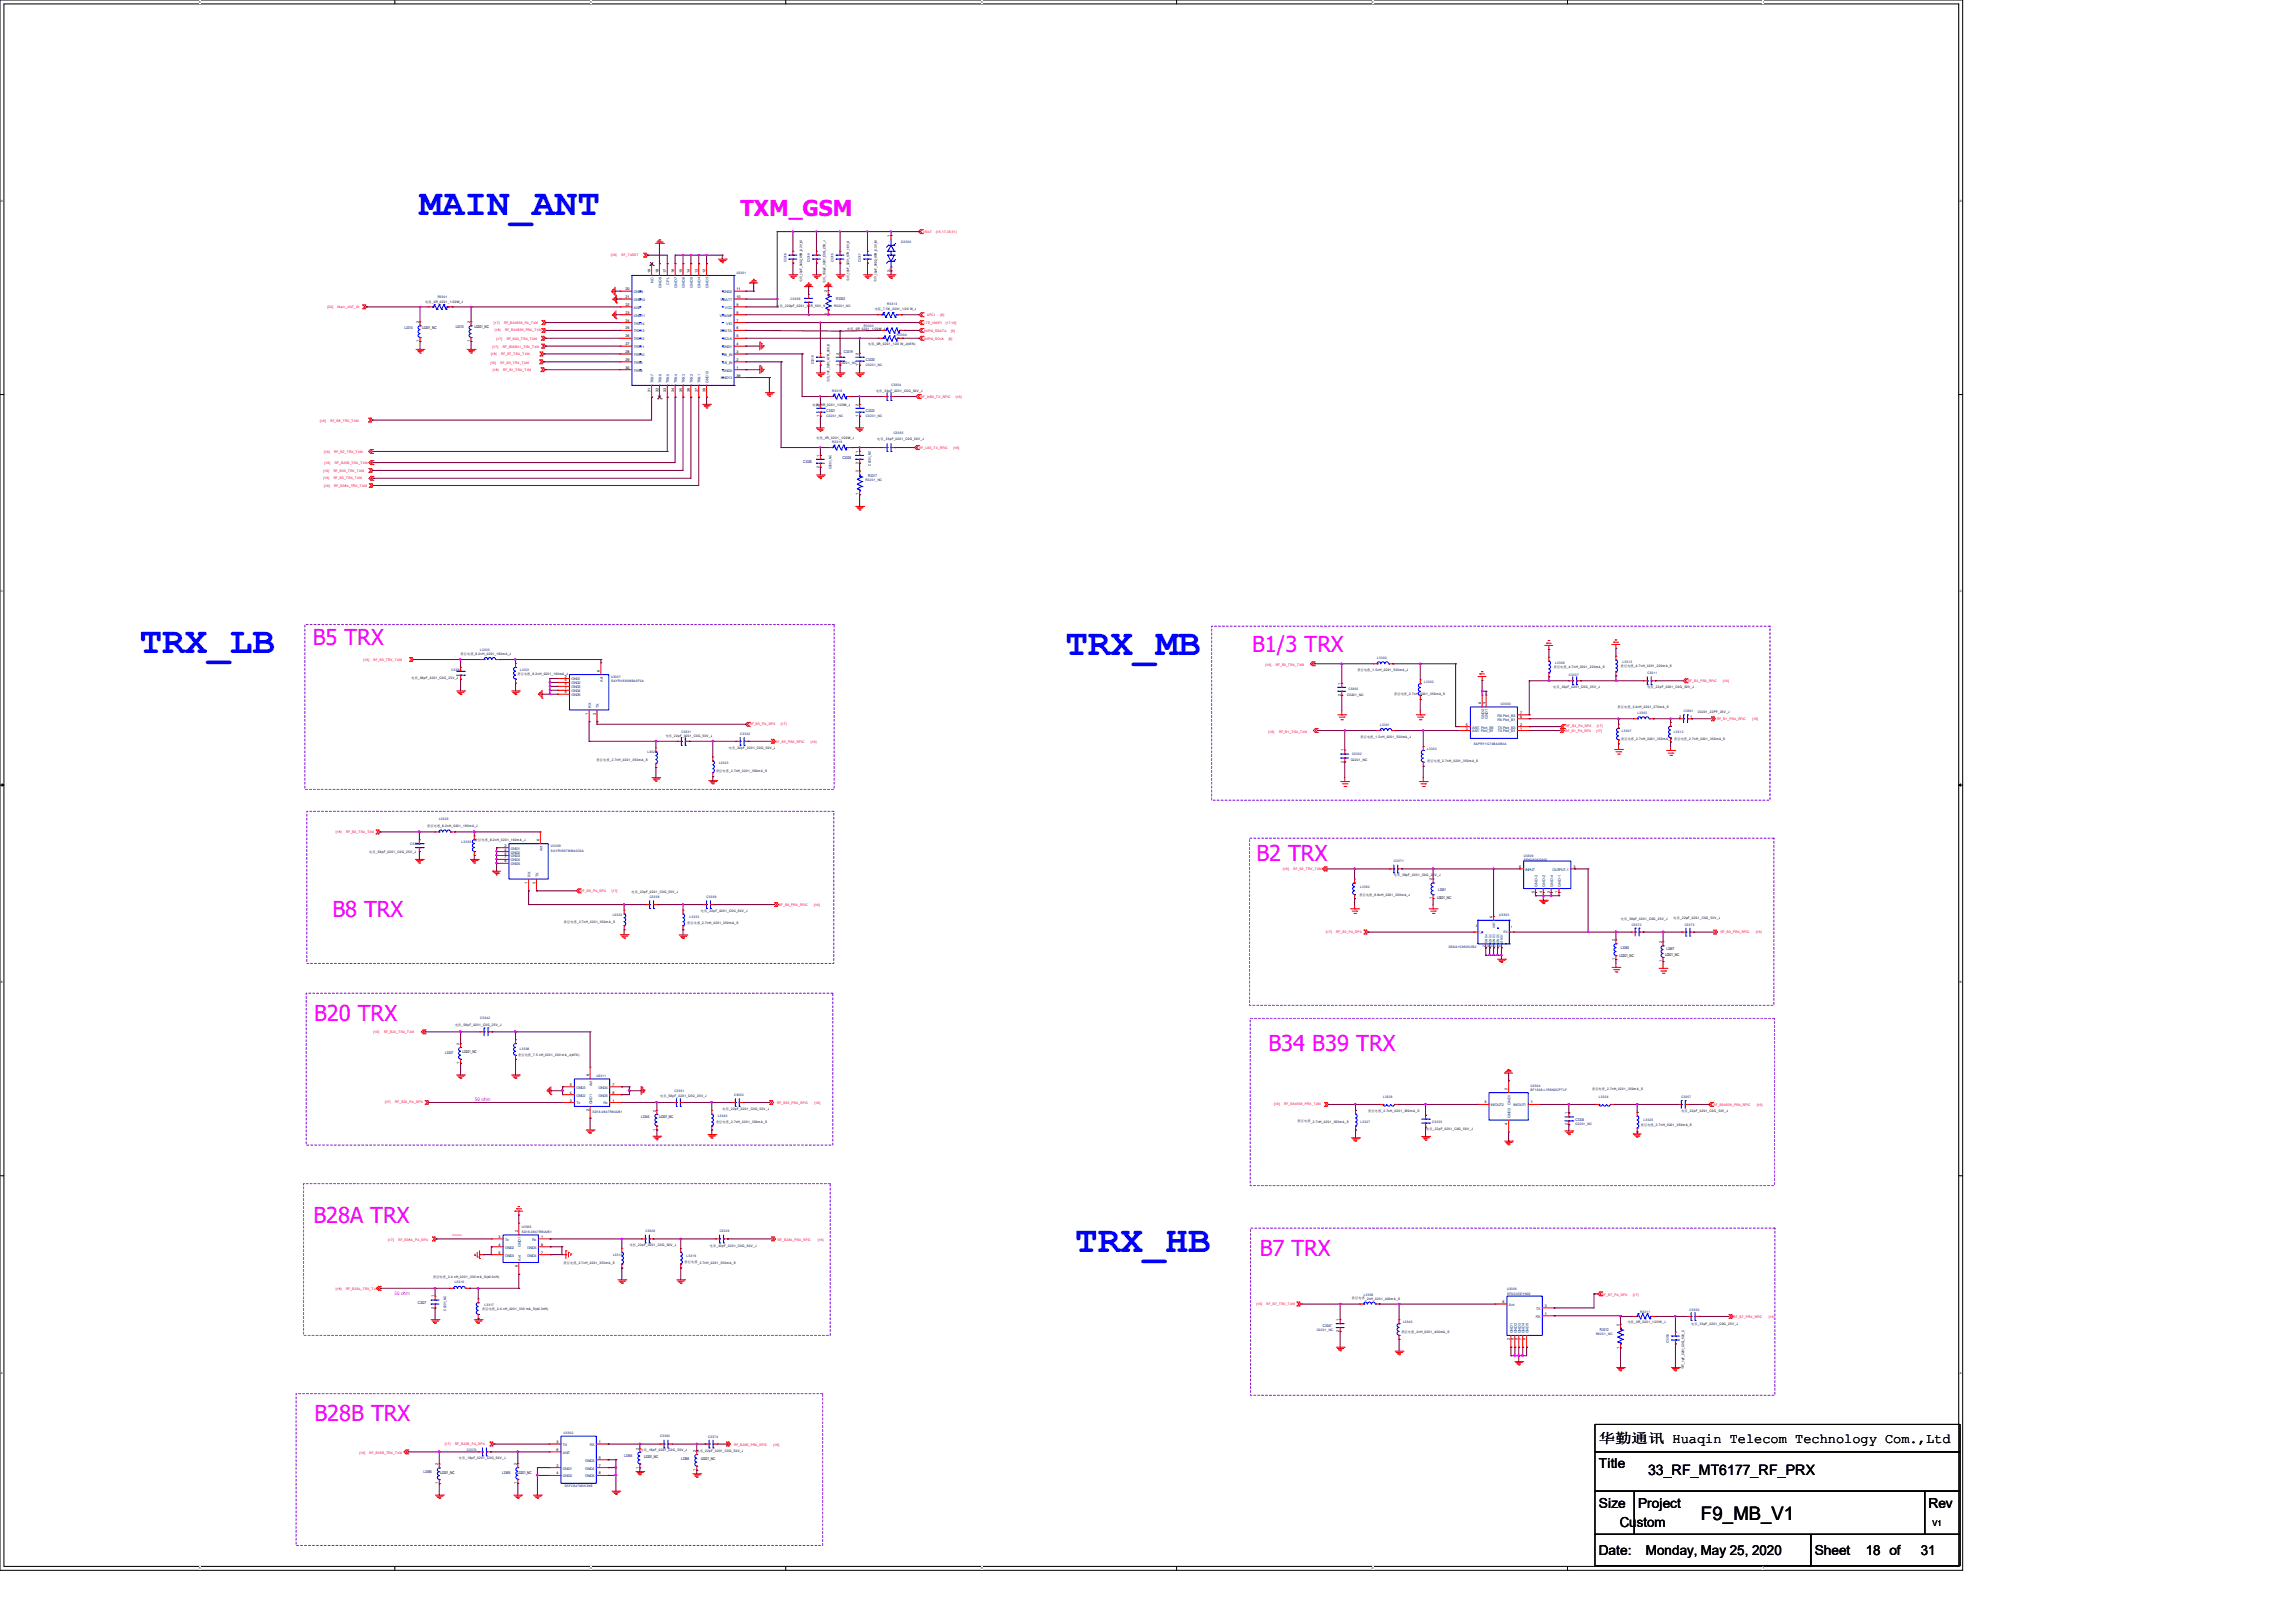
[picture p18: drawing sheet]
<svg xmlns="http://www.w3.org/2000/svg" width="297mm" height="210mm" viewBox="0 0 297 210" stroke-linecap="round" stroke-linejoin="round" font-family="sans-serif">
<defs><g id="words">
<g font-size="4.9" fill="#00f">
<text x="54.3" y="27.8">MAIN_ANT</text>
<text x="18.1" y="84.5">TRX_LB</text>
<text x="137.9" y="84.7">TRX_MB</text>
<text x="139.1" y="162.1">TRX_HB</text>
</g>
<g font-size="2.8" fill="#f0f">
<text x="95.8" y="27.9">TXM_GSM</text>
<text x="40.5" y="83.4">B5 TRX</text>
<text x="162.1" y="84.3">B1/3 TRX</text>
<text x="162.6" y="111.5">B2 TRX</text>
<text x="43" y="118.6">B8 TRX</text>
<text x="40.6" y="132.1">B20 TRX</text>
<text x="164.2" y="136">B34 B39 TRX</text>
<text x="40.6" y="158.3">B28A TRX</text>
<text x="163" y="162.6">B7 TRX</text>
<text x="40.7" y="183.9">B28B TRX</text>
</g>
<text font-size="2.4" x="220.1" y="196.7">F9_MB_V1</text>
<text font-size="1.9" x="213.3" y="190.8">33_RF_MT6177_RF_PRX</text>
<g font-size="1.8">
<text x="206.9" y="190">Title</text>
<text x="206.9" y="186.7">华勤通讯 Huaqin Telecom Technology Com.,Ltd</text>
<text x="206.9" y="195.1">Size</text>
<text x="209.6" y="197.6">Custom</text>
<text x="212" y="195.1">Project</text>
<text x="249.6" y="195.1">Rev</text>
<text x="206.9" y="201.2">Date:</text>
<text x="213" y="201.2">Monday, May 25, 2020</text>
<text x="234.9" y="201.2">Sheet</text>
<text x="241.5" y="201.2">18 of</text>
<text x="248.6" y="201.2">31</text>
</g>
<text font-size="1.1" x="250.1" y="197.5">V1</text>
<g font-size=".6" fill="#f0f">
<text x="61.5" y="142.4">50 ohm</text>
<text x="51.1" y="167.5">50 ohm</text>
</g>
<g font-size=".5">
<text x="84.2" y="35.3" transform="rotate(-90 84.2 35.3)">19</text>
<text x="85.2" y="35.3" transform="rotate(-90 85.2 35.3)">18</text>
<text x="86.2" y="35.3" transform="rotate(-90 86.2 35.3)">17</text>
<text x="87.2" y="35.3" transform="rotate(-90 87.2 35.3)">16</text>
<text x="88.3" y="35.3" transform="rotate(-90 88.3 35.3)">15</text>
<text x="89.3" y="35.3" transform="rotate(-90 89.3 35.3)">14</text>
<text x="90.3" y="35.3" transform="rotate(-90 90.3 35.3)">13</text>
<text x="91.3" y="35.3" transform="rotate(-90 91.3 35.3)">12</text>
<text x="115.2" y="35.1" transform="rotate(-90 115.2 35.1)">2+</text>
<text x="115.2" y="30.6" transform="rotate(-90 115.2 30.6)">1</text>
<text x="54.2" y="41.8" transform="rotate(-90 54.2 41.8)">2</text>
<text x="60.8" y="41.8" transform="rotate(-90 60.8 41.8)">2</text>
<text x="80.9" y="37.5">20</text>
<text x="80.9" y="38.6">21</text>
<text x="80.9" y="39.6">22</text>
<text x="80.9" y="40.6">23</text>
<text x="80.9" y="41.6">24</text>
<text x="95.3" y="41.6">7</text>
<text x="95.3" y="40.6">8</text>
<text x="95.3" y="39.6">9</text>
<text x="95.3" y="38.6">10</text>
<text x="95.3" y="37.5">11</text>
<text x="107.1" y="40.7" transform="rotate(-90 107.1 40.7)">1</text>
<text x="107.1" y="37.8" transform="rotate(-90 107.1 37.8)">2</text>
<text x="54.2" y="44.3" transform="rotate(-90 54.2 44.3)">1</text>
<text x="54.7" y="42.6">L0201_NC</text>
<text x="60.8" y="44.3" transform="rotate(-90 60.8 44.3)">1</text>
<text x="61.4" y="42.5">L0201_NC</text>
<text x="80.9" y="42.6">25</text>
<text x="80.9" y="43.6">26</text>
<text x="80.9" y="44.7">27</text>
<text x="80.9" y="45.7">28</text>
<text x="80.9" y="46.7">29</text>
<text x="80.9" y="47.7">30</text>
<text x="95.3" y="47.7">1</text>
<text x="95.3" y="46.7">2</text>
<text x="95.3" y="45.7">3</text>
<text x="95.3" y="44.7">4</text>
<text x="95.3" y="43.6">5</text>
<text x="95.3" y="42.6">6</text>
<text x="108.6" y="47.3" transform="rotate(-90 108.6 47.3)">1</text>
<text x="108.6" y="45.9" transform="rotate(-90 108.6 45.9)">2</text>
<text x="111.1" y="47.3" transform="rotate(-90 111.1 47.3)">1</text>
<text x="111.1" y="45.9" transform="rotate(-90 111.1 45.9)">2</text>
<text x="84.2" y="50.7" transform="rotate(-90 84.2 50.7)">31</text>
<text x="85.2" y="50.7" transform="rotate(-90 85.2 50.7)">32</text>
<text x="86.2" y="50.7" transform="rotate(-90 86.2 50.7)">33</text>
<text x="87.2" y="50.7" transform="rotate(-90 87.2 50.7)">34</text>
<text x="88.3" y="50.7" transform="rotate(-90 88.3 50.7)">35</text>
<text x="89.3" y="50.7" transform="rotate(-90 89.3 50.7)">36</text>
<text x="90.3" y="50.7" transform="rotate(-90 90.3 50.7)">37</text>
<text x="91.3" y="50.7" transform="rotate(-90 91.3 50.7)">38</text>
<text x="95.3" y="48.7">39</text>
<text x="106" y="53.9" transform="rotate(-90 106 53.9)">1</text>
<text x="106" y="52.5" transform="rotate(-90 106 52.5)">2</text>
<text x="111.1" y="53.9" transform="rotate(-90 111.1 53.9)">1</text>
<text x="111.1" y="52.5" transform="rotate(-90 111.1 52.5)">2</text>
<text x="106" y="59.1" transform="rotate(-90 106 59.1)">1</text>
<text x="111.1" y="58.6" transform="rotate(-90 111.1 58.6)">1</text>
<text x="106" y="60.5" transform="rotate(-90 106 60.5)">2</text>
<text x="111.1" y="64.1" transform="rotate(-90 111.1 64.1)">1</text>
<text x="111.1" y="61.1" transform="rotate(-90 111.1 61.1)">2</text>
<text x="111.1" y="60" transform="rotate(-90 111.1 60)">2</text>
<text x="73.1" y="87.7">2</text>
<text x="73.1" y="88.2">4</text>
<text x="73.1" y="88.7">5</text>
<text x="73.1" y="89.2">7</text>
<text x="73.1" y="89.7">8</text>
<text x="77.6" y="87" transform="rotate(-90 77.6 87)">6</text>
<text x="173.5" y="88.6" transform="rotate(-90 173.5 88.6)">1</text>
<text x="76.1" y="92.5" transform="rotate(-90 76.1 92.5)">1</text>
<text x="77.1" y="92.5" transform="rotate(-90 77.1 92.5)">3</text>
<text x="173.5" y="90" transform="rotate(-90 173.5 90)">2</text>
<text x="189.7" y="94.4">3</text>
<text x="189.7" y="93.9">5</text>
<text x="191.7" y="91.1" transform="rotate(-90 191.7 91.1)">8</text>
<text x="192.2" y="91.1" transform="rotate(-90 192.2 91.1)">4</text>
<text x="196.7" y="92.9">6</text>
<text x="196.7" y="93.9">2</text>
<text x="196.7" y="94.4">1</text>
<text x="196.7" y="92.4">7</text>
<text x="217.3" y="92.9">2</text>
<text x="218.7" y="92.9">1</text>
<text x="173.9" y="98.7" transform="rotate(-90 173.9 98.7)">2</text>
<text x="173.9" y="97.2" transform="rotate(-90 173.9 97.2)">1</text>
<text x="65.3" y="109.6">2</text>
<text x="65.3" y="110.1">4</text>
<text x="65.3" y="110.6">5</text>
<text x="65.3" y="111.1">7</text>
<text x="65.3" y="111.6">8</text>
<text x="69.8" y="108.8" transform="rotate(-90 69.8 108.8)">6</text>
<text x="185.3" y="113.9" transform="rotate(-90 185.3 113.9)">2</text>
<text x="196.6" y="112.3">6</text>
<text x="203.6" y="112.3">3</text>
<text x="68.3" y="114.3" transform="rotate(-90 68.3 114.3)">1</text>
<text x="69.3" y="114.3" transform="rotate(-90 69.3 114.3)">3</text>
<text x="185.3" y="116.4" transform="rotate(-90 185.3 116.4)">1</text>
<text x="186" y="116.3">L0201_NC</text>
<text x="193.2" y="118.7" transform="rotate(-90 193.2 118.7)">6</text>
<text x="198.6" y="115.6" transform="rotate(-90 198.6 115.6)">5</text>
<text x="199.6" y="115.6" transform="rotate(-90 199.6 115.6)">4</text>
<text x="200.6" y="115.6" transform="rotate(-90 200.6 115.6)">2</text>
<text x="201.6" y="115.6" transform="rotate(-90 201.6 115.6)">1</text>
<text x="209" y="124.2" transform="rotate(-90 209 124.2)">1</text>
<text x="209" y="121.8" transform="rotate(-90 209 121.8)">2</text>
<text x="209.6" y="123.9">L0201_NC</text>
<text x="215.1" y="124.5" transform="rotate(-90 215.1 124.5)">1</text>
<text x="215.1" y="122" transform="rotate(-90 215.1 122)">2</text>
<text x="215.5" y="123.7">L0201_NC</text>
<text x="59.5" y="137.7" transform="rotate(-90 59.5 137.7)">1</text>
<text x="59.5" y="135.2" transform="rotate(-90 59.5 135.2)">2</text>
<text x="59.9" y="136.3">L0201_NC</text>
<text x="73.7" y="142.5">3</text>
<text x="73.7" y="141.5">4</text>
<text x="73.7" y="140.5">5</text>
<text x="76.2" y="143.8" transform="rotate(-90 76.2 143.8)">2</text>
<text x="76.2" y="139.3" transform="rotate(-90 76.2 139.3)">6</text>
<text x="79.2" y="142.5">1</text>
<text x="79.2" y="140.5">7</text>
<text x="79.2" y="141.5">8</text>
<text x="84.9" y="143.8" transform="rotate(-90 84.9 143.8)">2</text>
<text x="192.1" y="142.8">3</text>
<text x="195.1" y="141.1" transform="rotate(-90 195.1 141.1)">2</text>
<text x="198.1" y="142.8">1</text>
<text x="84.9" y="146.3" transform="rotate(-90 84.9 146.3)">1</text>
<text x="85.3" y="144.7">L0201_NC</text>
<text x="195.1" y="145.5" transform="rotate(-90 195.1 145.5)">4</text>
<text x="202.9" y="145.6" transform="rotate(-90 202.9 145.6)">2</text>
<text x="202.9" y="144.2" transform="rotate(-90 202.9 144.2)">1</text>
<text x="64.5" y="160.2">3</text>
<text x="64.5" y="161.2">4</text>
<text x="67" y="159.5" transform="rotate(-90 67 159.5)">2</text>
<text x="70" y="160.2">1</text>
<text x="70" y="161.2">8</text>
<text x="56.2" y="167.9" transform="rotate(-90 56.2 167.9)">1</text>
<text x="64.5" y="162.2">5</text>
<text x="67" y="164" transform="rotate(-90 67 164)">6</text>
<text x="70" y="162.2">7</text>
<text x="56.2" y="169.3" transform="rotate(-90 56.2 169.3)">2</text>
<text x="173.3" y="172.4" transform="rotate(-90 173.3 172.4)">2</text>
<text x="173.3" y="170.9" transform="rotate(-90 173.3 170.9)">1</text>
<text x="194.4" y="168.6">6</text>
<text x="195.4" y="173.4" transform="rotate(-90 195.4 173.4)">2</text>
<text x="195.9" y="173.4" transform="rotate(-90 195.9 173.4)">4</text>
<text x="196.4" y="173.4" transform="rotate(-90 196.4 173.4)">5</text>
<text x="196.9" y="173.4" transform="rotate(-90 196.9 173.4)">7</text>
<text x="197.4" y="173.4" transform="rotate(-90 197.4 173.4)">8</text>
<text x="199.9" y="169.1">3</text>
<text x="199.9" y="170.1">1</text>
<text x="209.6" y="171.5" transform="rotate(-90 209.6 171.5)">2</text>
<text x="209.6" y="174.5" transform="rotate(-90 209.6 174.5)">1</text>
<text x="56.7" y="189.6" transform="rotate(-90 56.7 189.6)">2</text>
<text x="57" y="190.7">L0201_NC</text>
<text x="66.9" y="189.6" transform="rotate(-90 66.9 189.6)">2</text>
<text x="67" y="190.7">L0201_NC</text>
<text x="72" y="186.7">3</text>
<text x="72" y="187.7">6</text>
<text x="72" y="189.8">2</text>
<text x="72" y="190.8">4</text>
<text x="77.5" y="186.7">1</text>
<text x="77.5" y="188.8">5</text>
<text x="77.5" y="189.8">7</text>
<text x="77.5" y="190.8">8</text>
<text x="82.7" y="190" transform="rotate(-90 82.7 190)">1</text>
<text x="82.7" y="187.6" transform="rotate(-90 82.7 187.6)">2</text>
<text x="83.4" y="188.7">L0201_NC</text>
<text x="90" y="190.3" transform="rotate(-90 90 190.3)">1</text>
<text x="90" y="187.9" transform="rotate(-90 90 187.9)">2</text>
<text x="90.7" y="189">L0201_NC</text>
<text x="56.7" y="192.1" transform="rotate(-90 56.7 192.1)">1</text>
<text x="66.9" y="192" transform="rotate(-90 66.9 192)">1</text>
</g>
<g font-size=".5" fill="#004080">
<text x="82" y="37.9">GND9</text>
<text x="82" y="38.9">GND10</text>
<text x="82" y="40">ANT</text>
<text x="82" y="41">GND11</text>
<text x="82" y="42">TRX14</text>
<text x="84.6" y="36.6" transform="rotate(-90 84.6 36.6)">NC</text>
<text x="85.6" y="37.2" transform="rotate(-90 85.6 37.2)">GND8</text>
<text x="86.6" y="36.8" transform="rotate(-90 86.6 36.8)">CPL</text>
<text x="87.6" y="37.2" transform="rotate(-90 87.6 37.2)">GND7</text>
<text x="88.6" y="37.2" transform="rotate(-90 88.6 37.2)">GND6</text>
<text x="89.7" y="37.2" transform="rotate(-90 89.7 37.2)">GND5</text>
<text x="90.7" y="37.2" transform="rotate(-90 90.7 37.2)">GND4</text>
<text x="91.7" y="37.2" transform="rotate(-90 91.7 37.2)">GND3</text>
<text x="93.2" y="41">VRAMP</text>
<text x="93.3" y="38.9">VBATT</text>
<text x="93.6" y="37.9">GND2</text>
<text x="93.8" y="40">VCC</text>
<text x="94" y="42">VIO</text>
<text x="82" y="43">TRX13</text>
<text x="82" y="44">TRX12</text>
<text x="82" y="45">TRX11</text>
<text x="82" y="46.1">TRX10</text>
<text x="82" y="47.1">TRX9</text>
<text x="93.2" y="43">SDATA</text>
<text x="93.5" y="46.1">HB_IN</text>
<text x="93.6" y="47.1">LB_IN</text>
<text x="93.6" y="45">GND1</text>
<text x="93.6" y="44">SCLK</text>
<text x="82" y="48.1">TRX8</text>
<text x="84.6" y="49.6" transform="rotate(-90 84.6 49.6)">TRX7</text>
<text x="85.6" y="49.6" transform="rotate(-90 85.6 49.6)">TRX6</text>
<text x="86.6" y="49.6" transform="rotate(-90 86.6 49.6)">TRX5</text>
<text x="87.6" y="49.6" transform="rotate(-90 87.6 49.6)">TRX4</text>
<text x="88.6" y="49.6" transform="rotate(-90 88.6 49.6)">TRX3</text>
<text x="89.7" y="49.6" transform="rotate(-90 89.7 49.6)">TRX2</text>
<text x="90.7" y="49.6" transform="rotate(-90 90.7 49.6)">TRX1</text>
<text x="91.7" y="49.6" transform="rotate(-90 91.7 49.6)">GND12</text>
<text x="93.3" y="49.1">GND13</text>
<text x="93.6" y="48.1">GND0</text>
<text x="74" y="88.1">GND1</text>
<text x="74" y="88.6">GND2</text>
<text x="74" y="89.1">GND3</text>
<text x="74" y="89.6">GND4</text>
<text x="78" y="88.3" transform="rotate(-90 78 88.3)">Ant</text>
<text x="74" y="90.1">GND5</text>
<text x="76.5" y="91.6" transform="rotate(-90 76.5 91.6)">RX</text>
<text x="77.5" y="91.6" transform="rotate(-90 77.5 91.6)">TX</text>
<text x="190.5" y="94.8">ANT. Port_B1</text>
<text x="190.5" y="94.3">ANT. Port_B3</text>
<text x="192.1" y="93" transform="rotate(-90 192.1 93)">GND2</text>
<text x="192.6" y="93" transform="rotate(-90 192.6 93)">GND1</text>
<text x="193.8" y="93.3">RX Port_B1</text>
<text x="193.8" y="92.8">RX Port_B3</text>
<text x="193.8" y="94.3">TX Port_B3</text>
<text x="193.8" y="94.8">TX Port_B1</text>
<text x="66.1" y="109.9">GND1</text>
<text x="66.1" y="110.4">GND2</text>
<text x="66.1" y="111">GND3</text>
<text x="66.1" y="111.5">GND4</text>
<text x="66.1" y="112">GND5</text>
<text x="68.7" y="113.5" transform="rotate(-90 68.7 113.5)">RX</text>
<text x="69.7" y="113.5" transform="rotate(-90 69.7 113.5)">TX</text>
<text x="70.2" y="110.2" transform="rotate(-90 70.2 110.2)">Ant</text>
<text x="197.4" y="112.7">INPUT</text>
<text x="200.9" y="112.7">OUTPUT-1</text>
<text x="199" y="114.7" transform="rotate(-90 199 114.7)">GND-3</text>
<text x="200" y="114.7" transform="rotate(-90 200 114.7)">GND-2</text>
<text x="201" y="114.7" transform="rotate(-90 201 114.7)">GND-4</text>
<text x="202" y="114.7" transform="rotate(-90 202 114.7)">GND-1</text>
<text x="74.6" y="142.9">Tx</text>
<text x="74.6" y="141.9">GND2</text>
<text x="74.6" y="140.9">GND3</text>
<text x="76.6" y="142.9" transform="rotate(-90 76.6 142.9)">GND1</text>
<text x="76.6" y="140.6" transform="rotate(-90 76.6 140.6)">Ant</text>
<text x="77.5" y="140.9">GND4</text>
<text x="77.5" y="141.9">GND5</text>
<text x="78.1" y="142.9">Rx</text>
<text x="193" y="143.2">IN/OUT2</text>
<text x="195.5" y="143" transform="rotate(-90 195.5 143)">GND1</text>
<text x="195.9" y="143.2">IN/OUT1</text>
<text x="195.5" y="144.7" transform="rotate(-90 195.5 144.7)">GND2</text>
<text x="65.4" y="160.6">Tx</text>
<text x="65.4" y="161.6">GND2</text>
<text x="67.4" y="161.4" transform="rotate(-90 67.4 161.4)">GND1</text>
<text x="68.2" y="161.6">GND5</text>
<text x="68.9" y="160.6">Rx</text>
<text x="65.4" y="162.6">GND3</text>
<text x="67.4" y="163.1" transform="rotate(-90 67.4 163.1)">Ant</text>
<text x="68.2" y="162.6">GND4</text>
<text x="195.3" y="169">Ant</text>
<text x="195.8" y="172.6" transform="rotate(-90 195.8 172.6)">GND1</text>
<text x="196.3" y="172.6" transform="rotate(-90 196.3 172.6)">GND2</text>
<text x="196.8" y="172.6" transform="rotate(-90 196.8 172.6)">GND3</text>
<text x="197.3" y="172.6" transform="rotate(-90 197.3 172.6)">GND4</text>
<text x="197.8" y="172.6" transform="rotate(-90 197.8 172.6)">GND5</text>
<text x="198.8" y="170.5">RX</text>
<text x="198.8" y="169.5">TX</text>
<text x="72.9" y="187.1">TX</text>
<text x="72.9" y="188.1">ANT</text>
<text x="72.9" y="190.2">GND1</text>
<text x="72.9" y="191.2">GND2</text>
<text x="75.7" y="189.1">GND3</text>
<text x="75.7" y="190.2">GND4</text>
<text x="75.7" y="191.2">GND5</text>
<text x="76.3" y="187.1">RX</text>
</g>
<g font-size=".5" fill="#000080">
<text x="108.2" y="38.9">R3302</text>
<text x="52.4" y="42.6">L3314</text>
<text x="59" y="42.5">L3315</text>
<text x="109.2" y="45.7">C3319</text>
<text x="112.1" y="46.7">C3320</text>
<text x="107" y="53.3">C3321</text>
<text x="112.1" y="53.3">C3322</text>
<text x="103.9" y="59.9">C3325</text>
<text x="109" y="59.4">C3326</text>
<text x="112.4" y="61.7">R3317</text>
<text x="186.1" y="115.3">L3361</text>
<text x="209.8" y="122.8">L3360</text>
<text x="215.7" y="122.9">L3367</text>
<text x="57.6" y="136.4">L3337</text>
<text x="83" y="144.7">L3344</text>
<text x="203.9" y="145">C3334</text>
<text x="54.1" y="168.7">C3327</text>
<text x="171.2" y="171.7">C3347</text>
<text x="207.1" y="172.3">R3312</text>
<text x="54.8" y="190.6">L3366</text>
<text x="65" y="190.7">L3365</text>
<text x="80.8" y="188.5">L3364</text>
<text x="88.1" y="188.9">L3368</text>
</g>
<g font-size=".4">
<text x="25.8" y=".4">5</text>
<text x="76.4" y=".4">4</text>
<text x="127" y=".4">3</text>
<text x="177.5" y=".4">2</text>
<text x="228.1" y=".4">1</text>
<text x=".1" y="26.1">D</text>
<text x="253.6" y="26.1">D</text>
<text x="55" y="39.2">电阻_0R_0201_1/20W_J</text>
<text x="100.5" y="39.8">电容_220pF_0201_X7R_50V_K</text>
<text x="103.8" y="36.5" transform="rotate(-90 103.8 36.5)">电容_10uF_0402_X5R_6.3V_M</text>
<text x="106.8" y="36.6" transform="rotate(-90 106.8 36.6)">电容_100pF_0201_C0G_25V_J</text>
<text x="109.9" y="36.4" transform="rotate(-90 109.9 36.4)">电容_10nF_0201_X7R_16V_K</text>
<text x="113.2" y="40.1">电阻_7.5K_0201_1/20 W_J</text>
<text x="113.5" y="36.5" transform="rotate(-90 113.5 36.5)">电容_10uF_0402_X5R_6.3V_M</text>
<text x="109.6" y="42.7">电阻_0R_0201_1/20W_J</text>
<text x="112.4" y="44.7">电阻_0R_0201_1/20 W_J(±5%)</text>
<text x="105.2" y="52.5">电阻_0R_0201_1/20W_J</text>
<text x="107.4" y="49.5" transform="rotate(-90 107.4 49.5)">电容_1nF_0201_X7R_25V_K</text>
<text x="113.4" y="50.7">电容_33pF_0201_C0G_50V_J</text>
<text x="105.7" y="56.8">电阻_0R_0201_1/20W_J</text>
<text x="113.5" y="56.9">电容_33pF_0201_C0G_50V_J</text>
<text x=".1" y="76.7">C</text>
<text x="253.6" y="76.7">C</text>
<text x="53.3" y="87.8">电容_56pF_0201_C0G_25V_J</text>
<text x="59.6" y="84.8">叠层电感_8.2nH_0201_190mA_J</text>
<text x="67" y="87.4">叠层电感_8.2nH_0201_190mA_J</text>
<text x="175.7" y="86.8">叠层电感_1.5nH_0201_500mA_J</text>
<text x="180.4" y="89.9">叠层电感_2.7nH_0201_350mA_S</text>
<text x="201" y="89">电容_33pF_0201_C0G_25V_J</text>
<text x="201.1" y="86.5">叠层电感_4.7nH_0201_220mA_S</text>
<text x="209.8" y="86.4">叠层电感_4.7nH_0201_220mA_S</text>
<text x="213.2" y="89.1">电容_22pF_0201_C0G_50V_J</text>
<text x="86.1" y="95.3">电容_22pF_0201_C0G_50V_J</text>
<text x="174.3" y="90.1">C0201_NC</text>
<text x="176.1" y="95.5">叠层电感_1.5nH_0201_500mA_J</text>
<text x="209.3" y="91.6">叠层电感_3.3nH_0201_270mA_S</text>
<text x="209.8" y="95.7">叠层电感_2.7nH_0201_350mA_S 叠层电感_2.7nH_0201_350mA_S</text>
<text x="219.7" y="92.3">C0201_22PF_25V_J</text>
<text x="77.2" y="98.5">叠层电感_2.7nH_0201_350mA_S</text>
<text x="92.7" y="100">叠层电感_2.7nH_0201_350mA_S</text>
<text x="94.3" y="96.9">电容_22pF_0201_C0G_50V_J</text>
<text x="174.8" y="98.4">C0201_NC</text>
<text x="184.7" y="98.6">叠层电感_2.7nH_0201_350mA_S</text>
<text x="55.3" y="107.1">叠层电感_8.2nH_0201_190mA_J</text>
<text x="47.8" y="110.3">电容_56pF_0201_C0G_25V_J</text>
<text x="61.5" y="108.9">叠层电感_8.2nH_0201_190mA_J</text>
<text x="180.4" y="113.4">电容_56pF_0201_C0G_25V_J</text>
<text x="73" y="119.5">叠层电感_2.7nH_0201_350mA_S</text>
<text x="81.7" y="115.6">电容_22pF_0201_C0G_50V_J</text>
<text x="88.9" y="119.6">叠层电感_2.7nH_0201_350mA_S</text>
<text x="90.7" y="118">电容_22pF_0201_C0G_50V_J</text>
<text x="175.9" y="115.9">叠层电感_6.8nH_0201_200mA_J</text>
<text x="191" y="120">3</text>
<text x="209.8" y="119">电容_56pF_0201_C0G_25V_J</text>
<text x="216.6" y="119">电容_22pF_0201_C0G_50V_J</text>
<text x="192.2" y="122.6" transform="rotate(-90 192.2 122.6)">2</text>
<text x="192.8" y="122.6" transform="rotate(-90 192.8 122.6)">4</text>
<text x="193.2" y="122.6" transform="rotate(-90 193.2 122.6)">5</text>
<text x="193.7" y="122.6" transform="rotate(-90 193.7 122.6)">7</text>
<text x="194.2" y="122.6" transform="rotate(-90 194.2 122.6)">8</text>
<text x="195.5" y="120">1</text>
<text x=".1" y="127.2">B</text>
<text x="253.6" y="127.2">B</text>
<text x="58.9" y="132.7">电容_56pF_0201_C0G_25V_J</text>
<text x="67.1" y="136.6">叠层电感_7.5 nH_0201_200 mA_J(±5%)</text>
<text x="85.4" y="141.9">电容_56pF_0201_C0G_25V_J</text>
<text x="93.5" y="143.6">电容_22pF_0201_C0G_50V_J</text>
<text x="177.1" y="143.9">叠层电感_2.7nH_0201_350mA_S</text>
<text x="206" y="141.1">叠层电感_2.7nH_0201_350mA_S</text>
<text x="217.6" y="143.9">电容_22pF_0201_C0G_50V_J</text>
<text x="92.7" y="145.3">叠层电感_2.7nH_0201_350mA_S</text>
<text x="167.9" y="145.2">叠层电感_2.7nH_0201_350mA_S</text>
<text x="184.6" y="146.2">电容_22pF_0201_C0G_50V_J</text>
<text x="212.3" y="145.7">叠层电感_2.7nH_0201_350mA_S</text>
<text x="81.5" y="161.2">电容_22pF_0201_C0G_50V_J</text>
<text x="91.9" y="161.4">电容_22pF_0201_C0G_50V_J</text>
<text x="56" y="165.4">叠层电感_2.4 nH_0201_330 mA_S(±0.3nH)</text>
<text x="72.9" y="163.6">叠层电感_2.7nH_0201_350mA_S</text>
<text x="88.6" y="163.5">叠层电感_2.7nH_0201_350mA_S</text>
<text x="62.4" y="169.5">叠层电感_2.4 nH_0201_330 mA_S(±0.3nH)</text>
<text x="175" y="168.2">叠层电感_2nH_0201_400mA_S</text>
<text x="181.4" y="172.5">叠层电感_2nH_0201_400mA_S</text>
<text x="210.7" y="171.2">电阻_0R_0201_1/20W_J</text>
<text x="218.9" y="171.4">电容_33pF_0201_C0G_25V_J</text>
<text x=".1" y="177.8">A</text>
<text x="217.9" y="177.2" transform="rotate(-90 217.9 177.2)">电容_1pF_0201_C0G_50V_C</text>
<text x="253.6" y="177.8">A</text>
<text x="59.4" y="188.8">电容_18pF_0201_C0G_50V_J</text>
<text x="82.9" y="187.8">电容_18pF_0201_C0G_50V_J</text>
<text x="90.2" y="187.8">电容_22pF_0201_C0G_50V_J</text>
<text x="25.8" y="203.1">5</text>
<text x="76.4" y="203.1">4</text>
<text x="127" y="203.1">3</text>
<text x="177.5" y="203.1">2</text>
<text x="228.1" y="203.1">1</text>
</g>
<g font-size=".4" fill="#f00">
<text x="79.1" y="33.2">[16]</text>
<text x="80.4" y="33.2">RF_TXDET</text>
<text x="119.5" y="30.1">VBAT</text>
<text x="121.2" y="30.1">[15,17,29,31]</text>
<text x="42.4" y="39.8">[20]</text>
<text x="43.7" y="39.8">Main_ANT_IN</text>
<text x="63.9" y="41.9">[17]</text>
<text x="65.2" y="41.9">RF_B34B39_PA_TXM</text>
<text x="119.6" y="41.9">LTE_VMIPI</text>
<text x="120" y="40.9">APC1</text>
<text x="121.7" y="40.9">[6]</text>
<text x="122.4" y="41.9">[17,19]</text>
<text x="63.5" y="47.1">[18]</text>
<text x="63.5" y="46">[18]</text>
<text x="63.8" y="45">[17]</text>
<text x="64.1" y="42.8">[18]</text>
<text x="64.3" y="43.9">[17]</text>
<text x="64.8" y="47.1">RF_B3_TRX_TXM</text>
<text x="64.9" y="46">RF_B7_TRX_TXM</text>
<text x="65.1" y="45">RF_B38B41_TRX_TXM</text>
<text x="65.4" y="42.8">RF_B34B39_PRX_TXM</text>
<text x="65.6" y="43.9">RF_B40_TRX_TXM</text>
<text x="119.6" y="43.9">MIPI0_SCLK</text>
<text x="119.6" y="42.9">MIPI0_SDATA</text>
<text x="122.8" y="43.9">[6]</text>
<text x="123.1" y="42.9">[6]</text>
<text x="63.8" y="48">[18]</text>
<text x="65.1" y="48">RF_B1_TRX_TXM</text>
<text x="119.2" y="51.5">RF_MB3_TX_RFIC</text>
<text x="123.7" y="51.5">[16]</text>
<text x="41.4" y="54.6">[18]</text>
<text x="42" y="58.6">[18]</text>
<text x="42.8" y="54.6">RF_B8_TRX_TXM</text>
<text x="43.3" y="58.6">RF_B2_TRX_TXM</text>
<text x="119" y="58.1">RF_LB3_TX_RFIC</text>
<text x="123.4" y="58.1">[16]</text>
<text x="41.9" y="61.9">[18]</text>
<text x="41.9" y="61">[18]</text>
<text x="42" y="63.1">[18]</text>
<text x="42" y="60.1">[18]</text>
<text x="43.2" y="61.9">RF_B5_TRX_TXM</text>
<text x="43.2" y="61">RF_B20_TRX_TXM</text>
<text x="43.3" y="63.1">RF_B28A_TRX_TXM</text>
<text x="43.4" y="60.1">RF_B28B_TRX_TXM</text>
<text x="47" y="85.5">[18]</text>
<text x="48.3" y="85.5">RF_B5_TRX_TXM</text>
<text x="163.8" y="86.2">[18]</text>
<text x="165.1" y="86.2">RF_B3_TRX_TXM</text>
<text x="218.5" y="88.3">RF_B3_PRX_RFIC</text>
<text x="223" y="88.3">[16]</text>
<text x="97" y="93.9">RF_B5_PA_DPX</text>
<text x="101.1" y="93.9">[17]</text>
<text x="164.2" y="94.8">[18]</text>
<text x="165.5" y="94.8">RF_B1_TRX_TXM</text>
<text x="202.6" y="94.7">RF_B1_PA_DPX</text>
<text x="202.7" y="94.1">RF_B3_PA_DPX</text>
<text x="206.6" y="94.7">[17]</text>
<text x="206.7" y="94.1">[17]</text>
<text x="222.2" y="93.2">RF_B1_PRX_RFIC</text>
<text x="226.8" y="93.2">[16]</text>
<text x="100.4" y="96.1">RF_B5_PRX_RFIC</text>
<text x="105" y="96.1">[16]</text>
<text x="43.5" y="107.8">[18]</text>
<text x="44.8" y="107.8">RF_B8_TRX_TXM</text>
<text x="166.1" y="112.5">[18]</text>
<text x="167.4" y="112.5">RF_B2_TRX_TXM</text>
<text x="75.1" y="115.4">RF_B8_PA_DPX</text>
<text x="79.2" y="115.4">[17]</text>
<text x="100.8" y="117.3">RF_B8_PRX_RFIC</text>
<text x="105.4" y="117.3">[16]</text>
<text x="171.6" y="120.8">[17]</text>
<text x="172.9" y="120.8">RF_B2_PA_DPX</text>
<text x="222.7" y="120.8">RF_B2_PRX_RFIC</text>
<text x="227.3" y="120.8">[16]</text>
<text x="48.3" y="133.6">[18]</text>
<text x="49.7" y="133.6">RF_B20_TRX_TXM</text>
<text x="49.8" y="142.8">[17]</text>
<text x="51.1" y="142.8">RF_B20_PA_DPX</text>
<text x="100.6" y="142.9">RF_B20_PRX_RFIC</text>
<text x="105.4" y="142.9">[16]</text>
<text x="164.9" y="143">[18]</text>
<text x="166.2" y="143">RF_B34B39_PRX_TXM</text>
<text x="221.8" y="143.1">RF_B34B39_PRX_RFIC</text>
<text x="227.4" y="143.1">[16]</text>
<text x="50.3" y="160.5">[17]</text>
<text x="51.6" y="160.5">RF_B28A_PA_DPX</text>
<text x="58.5" y="160">50ohm</text>
<text x="100.7" y="160.6">RF_B28A_PRX_RFIC</text>
<text x="105.8" y="160.6">[16]</text>
<text x="43.5" y="167">[18]</text>
<text x="44.8" y="167">RF_B28A_TRX_TXM</text>
<text x="207.3" y="167.6">RF_B7_PA_DPX</text>
<text x="211.3" y="167.6">[17]</text>
<text x="162.6" y="168.8">[18]</text>
<text x="163.9" y="168.8">RF_B7_TRX_TXM</text>
<text x="224.3" y="170.6">RF_B7_PRX_RFIC</text>
<text x="228.9" y="170.6">[16]</text>
<text x="46.5" y="188.1">[18]</text>
<text x="47.8" y="188.1">RF_B28B_TRX_TXM</text>
<text x="57.6" y="187">[17]</text>
<text x="58.9" y="187">RF_B28B_PA_DPX</text>
<text x="95" y="187.1">RF_B28B_PRX_RFIC</text>
<text x="100.1" y="187.1">[16]</text>
</g>
<g font-size=".4" fill="#000080">
<text x="95.3" y="35.5">U3301</text>
<text x="101.8" y="34" transform="rotate(-90 101.8 34)">C3316</text>
<text x="104.8" y="34" transform="rotate(-90 104.8 34)">C3314</text>
<text x="107.9" y="34" transform="rotate(-90 107.9 34)">C3315</text>
<text x="111.4" y="34" transform="rotate(-90 111.4 34)">C3317</text>
<text x="116.6" y="31.4">D3300</text>
<text x="56.6" y="38.6">R3301</text>
<text x="102.3" y="38.9">C3356</text>
<text x="108" y="39.7">R0201_NC</text>
<text x="114.8" y="39.5">R3313</text>
<text x="105.3" y="47.2" transform="rotate(-90 105.3 47.2)">C3318</text>
<text x="108.7" y="47.2">C0201_NC</text>
<text x="111.8" y="42.3">R3303</text>
<text x="112.1" y="47.3">C0201_NC</text>
<text x="116.1" y="43.5">R3304</text>
<text x="107" y="53.9">C0201_NC</text>
<text x="107.7" y="50.7">R3318</text>
<text x="112.1" y="53.9">C0201_NC</text>
<text x="115.4" y="49.9">C3354</text>
<text x="107.7" y="57.3">R3319</text>
<text x="115.7" y="56.2">C3355</text>
<text x="107.6" y="60.8" transform="rotate(-90 107.6 60.8)">C0201_NC</text>
<text x="112" y="62.2">R0201_NC</text>
<text x="112.7" y="60.2" transform="rotate(-90 112.7 60.2)">C0201_NC</text>
<text x="58.4" y="86.8">C3330</text>
<text x="62.1" y="84.2">L3320</text>
<text x="67.3" y="86.8">L3321</text>
<text x="79.1" y="87.7">U3307</text>
<text x="79.1" y="88.3">SAYRV836MBA0F0A</text>
<text x="174.5" y="89.2">C3300</text>
<text x="178.2" y="85.3">L3300</text>
<text x="184.3" y="88.4">L3302</text>
<text x="201.3" y="86">L3306</text>
<text x="203" y="87.5">C3307</text>
<text x="210" y="85.9">L3313</text>
<text x="213.2" y="87.3">C3311</text>
<text x="88.2" y="94.8">C3331</text>
<text x="95.8" y="95.1">C3332</text>
<text x="178.6" y="93.9">L3301</text>
<text x="194.2" y="91.2">U3300</text>
<text x="209.9" y="94.7">L3307</text>
<text x="211.9" y="92.4">L3305</text>
<text x="216.6" y="94.8">L3312</text>
<text x="217.9" y="92.2">C3301</text>
<text x="83.8" y="97.4">L3322</text>
<text x="93.1" y="98.9">L3323</text>
<text x="175" y="97.7">C3302</text>
<text x="184.7" y="97">L3303</text>
<text x="190.7" y="96.4">SAPRY1G74BA0B0A</text>
<text x="56.8" y="106">L3329</text>
<text x="53.1" y="109.3">C3336</text>
<text x="59.7" y="109.1">L3330</text>
<text x="71.3" y="109.6">U3308</text>
<text x="71.3" y="110.2">SAYRV897MBA0C0A</text>
<text x="180.4" y="111.6">C3371</text>
<text x="197.2" y="110.9">U3309</text>
<text x="197.2" y="111.4">SFHG60KQ602</text>
<text x="79.3" y="118.5">L3332</text>
<text x="84.1" y="116.2">C3338</text>
<text x="89.2" y="118.8">L3333</text>
<text x="91.4" y="116.2">C3339</text>
<text x="176" y="114.9">L3362</text>
<text x="194" y="118.5">U3303</text>
<text x="211.2" y="119.8">C3372</text>
<text x="218" y="119.8">C3373</text>
<text x="187.5" y="122.6">D6DA1G960K2B2</text>
<text x="62.1" y="131.9">C3342</text>
<text x="67.3" y="135.9">L3338</text>
<text x="76.7" y="144">SD18-0847R8UUB1</text>
<text x="77.2" y="139.3">U3311</text>
<text x="87.3" y="141.3">C3351</text>
<text x="95" y="141.8">C3352</text>
<text x="179" y="142.1">L3326</text>
<text x="198.1" y="140.6">U3304</text>
<text x="198.1" y="141.2">BF1608-L1R9NDCPTLF</text>
<text x="206.9" y="142.1">L3324</text>
<text x="217.6" y="142.1">C3357</text>
<text x="92.9" y="144.5">L3345</text>
<text x="176.1" y="145.3">L3327</text>
<text x="185.3" y="145.3">C3335</text>
<text x="203.9" y="145.6">C0201_NC</text>
<text x="212.7" y="145">L3325</text>
<text x="67.5" y="158.9">U3305</text>
<text x="67.5" y="159.5">SD18-0847R8UUB1</text>
<text x="83.5" y="159.5">C3328</text>
<text x="93.1" y="159.5">C3329</text>
<text x="58.8" y="166">L3316</text>
<text x="79.3" y="162.5">L3318</text>
<text x="88.9" y="162.7">L3319</text>
<text x="176.5" y="167.6">L3339</text>
<text x="195" y="167">U3306</text>
<text x="195" y="167.6">SFXG35EYN02</text>
<text x="57.7" y="169.6" transform="rotate(-90 57.7 169.6)">C0201_NC</text>
<text x="62.7" y="169">L3317</text>
<text x="170.4" y="172.2">C0201_NC</text>
<text x="181.6" y="171.2">L3343</text>
<text x="206.6" y="172.7">R0201_NC</text>
<text x="212.3" y="169.9">R3311</text>
<text x="216" y="173.8" transform="rotate(-90 216 173.8)">C3353</text>
<text x="218.7" y="169.6">C3350</text>
<text x="72.9" y="185.6">U3302</text>
<text x="85.4" y="185.9">C3303</text>
<text x="60.4" y="187.8">C3370</text>
<text x="91.7" y="186">C3374</text>
<text x="73.1" y="192.4">D5FC847M0K3NE</text>
</g>
<g font-size=".4" fill="#004080">
<text x="115.3" y="31.3" transform="rotate(-90 115.3 31.3)">-</text>
<text x="191.3" y="120.8">TX</text>
<text x="192.5" y="122" transform="rotate(-90 192.5 122)">GND4</text>
<text x="193" y="122" transform="rotate(-90 193 122)">GND2</text>
<text x="193.5" y="122" transform="rotate(-90 193.5 122)">GND3</text>
<text x="193.5" y="120.1" transform="rotate(-90 193.5 120.1)">ANT</text>
<text x="194" y="122" transform="rotate(-90 194 122)">GND5</text>
<text x="194.5" y="122" transform="rotate(-90 194.5 122)">GNG1</text>
<text x="194.6" y="120.8">RX</text>
</g>
</g></defs>
<path d="M0 0h254v203.2h-254zM.5 .5h253v202.2h-253z" fill="none" stroke="#000" stroke-width=".13"/>
<g fill="#fff">
<path d="M25.8 0h.2v.5h-.2z"/>
<path d="M25.8 202.7h.2v.5h-.2z"/>
</g>
<path d="M51.1 0v.5M51.1 202.7v.5" fill="none" stroke="#000" stroke-width=".13"/>
<g fill="#fff">
<path d="M76.4 0h.1v.5h-.1z"/>
<path d="M76.4 202.7h.1v.5h-.1z"/>
</g>
<path d="M101.7 0v.5M101.7 202.7v.5" fill="none" stroke="#000" stroke-width=".13"/>
<g fill="#fff">
<path d="M127 0h.1v.5h-.1z"/>
<path d="M127 202.7h.1v.5h-.1z"/>
</g>
<path d="M152.3 0v.5M152.3 202.7v.5" fill="none" stroke="#000" stroke-width=".13"/>
<g fill="#fff">
<path d="M177.5 0h.2v.5h-.2z"/>
<path d="M177.5 202.7h.2v.5h-.2z"/>
</g>
<path d="M202.9 0v.5M202.9 202.7v.5" fill="none" stroke="#000" stroke-width=".13"/>
<g fill="#fff">
<path d="M228.1 0h.2v.5h-.2z"/>
<path d="M228.1 202.7h.2v.5h-.2z"/>
<path d="M.1 25.8h.3v.4h-.3z"/>
<path d="M253.6 25.8h.3v.4h-.3z"/>
<path d="M.1 76.3h.3v.5h-.3z"/>
<path d="M253.6 76.3h.3v.5h-.3z"/>
</g>
<path d="M0 51.1h.5M253.5 51.1h.5" fill="none" stroke="#000" stroke-width=".13"/>
<g fill="#fff">
<path d="M.1 126.9h.2v.4h-.2z"/>
<path d="M253.6 126.9h.2v.4h-.2z"/>
</g>
<path d="M0 101.6h.5M253.5 101.6h.5" fill="none" stroke="#000" stroke-width=".13"/>
<path d="M.3 101.4l.2 .2-.2 .1zM253.5 101.6l.2-.2v.3z" fill="#000" stroke="#000" stroke-width=".13"/>
<g fill="#fff">
<path d="M.1 177.4h.2v.4h-.2z"/>
<path d="M253.6 177.4h.2v.4h-.2z"/>
</g>
<path d="M0 152.1h.5M253.5 152.1h.5M206.4 187.9h47.3v5.1h-47.3zM206.4 184.3h47.3v3.6h-47.3zM206.4 193h5.1v5.5h-5.1zM206.4 198.5h28v4.1h-28zM211.5 193h37.6v5.5h-37.6zM234.4 198.5h19.3v4.1h-19.3zM249.1 193h4.6v5.5h-4.6z" fill="none" stroke="#000" stroke-width=".13"/>
<path d="M39.5 80.8h68.4v21.4h-68.4zM156.8 81h72.3v22.5h-72.3zM39.7 105h68.2v19.7h-68.2zM161.7 108.5h67.9v21.6h-67.9zM39.6 128.5h68.2v19.7h-68.2zM161.8 131.8h67.9v21.6h-67.9zM39.3 153.2h68.1v19.6h-68.1zM161.8 158.9h67.9v21.7h-67.9zM38.3 180.3h68.2v19.7h-68.2z" fill="none" stroke="#8000ff" stroke-width=".13" stroke-dasharray=".3 .3"/>
<g fill="none" stroke="#f00" stroke-width=".13">
<path d="M46.9 40h.1M46.9 39.5h.1M46.9 39.5l.3 .2-.3 .3M47.2 39.5h.1M47.2 40h.1M47.2 39.5l.3 .2-.3 .3M55.5 39.7h.1M55.5 39.7h.5M58 39.7h.5M58.5 39.7h.1M79.2 37.8h.1M79.2 37.6v.2"/>
<path d="M79.3 37.5h.1M79.3 37.5v.4M79.3 38.8h.1M79.3 38.7v.1M79.5 38.1h.1M79.5 37.3v.8M79.5 38.5h.1M79.5 38.5v.4M79.6 38.2h.1M79.6 37.2v1M79.7 39.1h.1M79.7 38.4v.7"/>
<path d="M79.8 39.2h.1M79.8 38.2v1M80.3 37.7h.1M80.3 38.7h.1M80.3 39.7h.1M80.3 39.7h1.5M80.3 38.7h1.5M80.3 37.7h1.5M83.3 33.3h.1M83.3 32.8h.1M83.3 32.8l.3 .2-.3 .3M83.6 32.8h.1"/>
<path d="M83.6 33.3h.1M83.6 32.8l.2 .2-.2 .3M84.3 34.1h.1M84.3 34.1v1.5M84.8 31.5h1.1M85 31.3h.7M85.1 31.2h.1M85.1 31.2h.5M85.3 31h.1M85.3 34.1h.1M85.3 34.1v1.5M85.4 31h.1"/>
<path d="M85.7 31.3h.1M85.9 31.5h.1M86.4 34.1h.1M86.4 34.1v1.5M87.4 34.1h.1M87.4 34.1v1.5M88.4 34.1h.1M88.4 34.1v1.5M89.4 34.1h.1M89.4 34.1v1.5M90.4 34.1h.1M90.4 34.1v1.5"/>
<path d="M91.4 34.1h.1M91.4 34.1v1.5M93 33.5h1M93.1 33.7h.7M93.3 33.8h.1M93.3 33.8h.4M93.4 34h.1M93.5 34h.1M93.8 33.7h.1M94 33.5h.1M95 39.7h1.5M95 38.7h1.5"/>
<path d="M95 37.7h1.5M96.5 39.7h.1M96.5 38.7h.1M96.5 37.7h.1M97 36.6h.1M97 36.6h1M97.2 36.5h.1M97.2 36.5h.7M97.3 36.3h.4M97.5 36.2h.1M97.7 36.3h.1M102.1 35.6h1"/>
<path d="M102.3 35.7h.7M102.4 35.9h.1M102.4 35.9h.4M102.6 36h.1M102.6 32.5h.1M102.6 34h.1M102.6 32.5v.5M102.6 33.5v.5M102.7 36h.1M103 35.7h.1M103.1 35.6h.1M104.1 37.1h.1"/>
<path d="M104.1 37.1h1.1M104.3 36.9h.1M104.3 36.9h.7M104.4 36.8h.5M104.6 36.6h.1M104.6 38.1h.1M104.6 39.6h.1M104.6 38.1v.5M104.6 39.1v.5M104.9 36.8h.1M105.2 35.6h1M105.3 35.7h.7"/>
<path d="M105.5 35.9h.1M105.5 35.9h.4M105.6 36h.1M105.7 32.5h.1M105.7 34h.1M105.7 32.5v.5M105.7 33.5v.5M105.7 36h.1M106 35.7h.1M106.2 35.6h.1M106.7 37.1h.1M106.7 37.1h1"/>
<path d="M106.8 36.9h.1M106.8 36.9h.7M107 36.8h.4M107.1 36.6h.1M107.2 37.6h.1M107.2 37.6v.5M107.4 36.8h.1M108.2 35.6h1M108.4 35.7h.7M108.5 35.9h.1M108.5 35.9h.4M108.7 36h.1"/>
<path d="M108.7 32.5h.1M108.7 34h.1M108.7 32.5v.5M108.7 33.5v.5M108.8 36h.1M109.1 35.7h.1M109.2 35.6h.1M111.8 35.6h1M111.9 35.7h.7M112.1 35.9h.1M112.1 35.9h.4M112.2 36h.1"/>
<path d="M112.3 32.5h.1M112.3 34h.1M112.3 32.5v.5M112.3 33.5v.5M112.3 36h.1M112.6 35.7h.1M112.8 35.6h.1M114.8 35.6h1M115 35.7h.7M115.1 35.9h.1M115.1 35.9h.4M115.3 36h.1"/>
<path d="M115.3 30.5h.1M115.3 35.1h.1M115.3 30.5v.5M115.3 34.5v.6M115.4 36h.1M115.7 35.7h.1M115.8 35.6h.1M119.1 29.7h.1M119.1 30.2h.1M119.1 29.7l-.2 .3 .2 .2M119.4 30.2h.1M119.4 29.7h.1"/>
<path d="M119.4 29.7l-.3 .3 .3 .2M47.7 54.6h.1M47.7 54.1h.1M47.7 54.1l.3 .3-.3 .2M48 58.2h.1M48 58.7h.1M48 54.1h.1M48 54.6h.1M48 58.2l-.3 .2 .3 .3M48 54.1l.2 .3-.2 .2M48 59.6h.1M48 59.6l-.2 .3 .2 .2"/>
<path d="M48.2 58.2h.1M48.2 58.7h.1M48.2 58.2l-.2 .2 .2 .3M48.3 59.6h.1M48.3 59.6l-.3 .3 .3 .2M53.8 45.2h1.1M54 45.4h.7M54.1 45.5h.1M54.1 45.5h.5M54.3 45.7h.1M54.4 44.2h.1M54.4 41.7h.1"/>
<path d="M54.4 41.7v.5M54.4 43.7v.5M54.4 45.7h.1M54.7 45.4h.1M54.9 45.2h.1M60.5 45.2h1M60.6 45.4h.7M60.7 45.5h.1M60.7 45.5h.5M60.9 45.7h.1M61 44.2h.1M61 41.7h.1"/>
<path d="M61 41.7v.5M61 43.7v.5M61 45.7h.1M61.3 45.4h.1M61.5 45.2h.1M69.8 47.1h.1M69.8 46.6h.1M69.8 46.6l.3 .2-.3 .3M69.9 46.1h.1M69.9 45.6h.1M69.9 45.6l.2 .2-.2 .3M70 48.1h.1"/>
<path d="M70 47.6h.1M70 47.6l.3 .2-.3 .3M70.1 44h.1M70.1 43.5h.1M70.1 43.5l.2 .3-.2 .2M70.1 46.6h.1M70.1 47.1h.1M70.1 45h.1M70.1 44.5h.1M70.1 46.6l.3 .2-.3 .3M70.1 44.5l.3 .3-.3 .2M70.1 43h.1"/>
<path d="M70.1 42.5h.1M70.1 45.6h.1M70.1 46.1h.1M70.1 42h.1M70.1 41.5h.1M70.1 42.5l.3 .3-.3 .2M70.1 45.6l.3 .2-.3 .3M70.1 41.5l.3 .2-.3 .3M70.3 47.6h.1M70.3 48.1h.1M70.3 47.6l.2 .2-.2 .3M70.3 43.5h.1"/>
<path d="M70.3 44h.1M70.3 43.5l.3 .3-.3 .2M70.4 44.5h.1M70.4 45h.1M70.4 44.5l.2 .3-.2 .2M70.4 42.5h.1M70.4 43h.1M70.4 41.5h.1M70.4 42h.1M70.4 42.5l.3 .3-.3 .2M70.4 41.5l.3 .2-.3 .3M79.2 40.8h.1"/>
<path d="M79.2 40.7v.1M79.4 40.6h.1M79.4 40.6v.3M79.5 41.1h.1M79.5 40.4v.7M79.7 41.2h.1M79.7 40.2v1M80.3 40.7h.1M80.3 41.7h.1M80.3 42.8h.1M80.3 43.8h.1M80.3 44.8h.1"/>
<path d="M80.3 45.8h.1M80.3 46.8h.1M80.3 47.8h.1M80.3 47.8h1.5M80.3 46.8h1.5M80.3 45.8h1.5M80.3 44.8h1.5M80.3 43.8h1.5M80.3 42.8h1.5M80.3 41.7h1.5M80.3 40.7h1.5M84.3 51.4h.1"/>
<path d="M84.3 49.9v1.5M85.3 51.4h.1M85.3 49.9v1.5M86.4 51.4h.1M86.4 49.9v1.5M87.4 51.4h.1M87.4 49.9v1.5M88.4 51.4h.1M88.4 49.9v1.5M89.4 51.4h.1M89.4 49.9v1.5M90.4 51.4h.1"/>
<path d="M90.4 49.9v1.5M90.9 52.3h1M91.1 52.5h.7M91.2 52.6h.1M91.2 52.6h.5M91.4 52.8h.1M91.4 51.4h.1M91.4 49.9v1.5M91.5 52.8h.1M91.8 52.5h.1M91.9 52.3h.1M95 47.8h1.5"/>
<path d="M95 46.8h1.5M95 45.8h1.5M95 44.8h1.5M95 43.8h1.5M95 42.8h1.5M95 41.7h1.5M95 40.7h1.5M95 48.9h1.5M96.5 47.8h.1M96.5 46.8h.1M96.5 45.8h.1M96.5 44.8h.1"/>
<path d="M96.5 43.8h.1M96.5 42.8h.1M96.5 41.7h.1M96.5 40.7h.1M96.5 48.9h.1M98.3 44.3h.1M98.3 47.3h.1M98.3 44.3v1M98.3 47.3v1M98.5 44.4h.1M98.5 47.5h.1M98.5 44.4v.8"/>
<path d="M98.5 47.5v.7M98.6 45h.1M98.6 48h.1M98.6 44.6v.4M98.6 47.7v.3M98.8 44.7h.1M98.8 47.8h.1M98.8 44.7v.2M98.8 47.8v.1M99.1 50.8h1M99.2 51h.7M99.4 51.1h.1"/>
<path d="M99.4 51.1h.4M99.5 51.3h.1M99.6 51.3h.1M99.9 51h.1M100.1 50.8h.1M105.7 55.4h.1M105.7 55.4h1M105.7 48.3h1M105.8 55.5h.1M105.8 55.5h.7M105.8 48.4h.7M106 48.6h.1"/>
<path d="M106 55.7h.4M106 48.6h.4M106.1 55.8h.1M106.1 48.7h.1M106.2 53.8h.1M106.2 52.3h.1M106.2 45.7h.1M106.2 47.2h.1M106.2 58.9h.1M106.2 45.7v.5M106.2 46.7v.5M106.2 52.3v.5"/>
<path d="M106.2 53.3v.5M106.2 58.9v.5M106.2 59.9v.6M106.2 48.7h.1M106.4 55.7h.1M106.5 48.4h.1M106.7 48.3h.1M107.2 40.6h.1M107.2 51.3h.1M107.2 57.9h.1M107.2 40.1v.5M107.2 51.3h.5"/>
<path d="M107.2 57.9h.5M108.2 48.3h1M108.4 48.4h.7M108.5 48.6h.1M108.5 48.6h.4M108.7 48.7h.1M108.7 47.2h.1M108.7 45.7h.1M108.7 45.7v.5M108.7 46.7v.5M108.8 48.7h.1M109.1 48.4h.1"/>
<path d="M109.2 48.3h.1M109.7 51.3h.5M109.7 57.9h.5M110.2 51.3h.1M110.2 57.9h.1M110.7 55.4h.1M110.7 55.4h1.1M110.7 48.3h1.1M110.9 55.5h.1M110.9 55.5h.7M110.9 48.4h.7M111 48.6h.1"/>
<path d="M111 55.7h.5M111 48.6h.5M111.2 55.8h.1M111.2 48.7h.1M111.3 58.4h.1M111.3 59.9h.1M111.3 53.8h.1M111.3 52.3h.1M111.3 47.2h.1M111.3 45.7h.1M111.3 45.7v.5M111.3 46.7v.5"/>
<path d="M111.3 52.3v.5M111.3 53.3v.5M111.3 58.4v.5M111.3 59.4v.5M111.3 48.7h.1M111.5 55.7h.1M111.6 48.4h.1M111.8 48.3h.1M113.6 40.7h.1M113.6 40.7h.5M113.7 43.8h.1M113.7 43.8h.6"/>
<path d="M114 42.8h.1M114 42.8h.6M114.3 51.3h.1M114.3 57.9h.1M114.3 51.3h.5M114.3 57.9h.5M115.3 51.3h.5M115.3 57.9h.5M115.8 51.3h.1M115.8 57.9h.1M116.1 40.7h.5M116.3 43.8h.5"/>
<path d="M116.6 42.8h.5M116.6 40.7h.1M116.8 43.8h.1M117.1 42.8h.1M118.6 57.7h.1M118.6 58.2h.1M118.6 57.7l-.2 .2 .2 .3M118.8 51.1h.1M118.8 51.6h.1M118.8 51.1l-.2 .2 .2 .3M118.9 58.2h.1M118.9 57.7h.1"/>
<path d="M118.9 57.7l-.3 .2 .3 .3M119.1 51.6h.1M119.1 51.1h.1M119.1 51.1l-.3 .2 .3 .3M119.2 41.5h.1M119.2 42h.1M119.2 41.5l-.3 .2 .3 .3M119.2 40.5h.1M119.2 41h.1M119.2 43.5h.1M119.2 44h.1M119.2 42.5h.1"/>
<path d="M119.2 43h.1M119.2 40.5l-.2 .2 .2 .3M119.2 43.5l-.2 .3 .2 .2M119.2 42.5l-.2 .3 .2 .2M119.4 42h.1M119.4 41.5h.1M119.4 41.5l-.2 .2 .2 .3M119.5 41h.1M119.5 40.5h.1M119.5 44h.1M119.5 43.5h.1M119.5 43h.1"/>
<path d="M119.5 42.5h.1M119.5 40.5l-.3 .2 .3 .3M119.5 43.5l-.3 .3 .3 .2M119.5 42.5l-.3 .3 .3 .2M47.8 61.1h.1M47.8 60.6h.1M47.8 60.6l.2 .3-.2 .2M47.8 63.1h.1M47.8 62.6h.1M47.8 62.6l.2 .2-.2 .3M48 61.6h.1M48 62.1h.1"/>
<path d="M48 60.6h.1M48 61.1h.1M48 60.1h.1M48 61.6l-.2 .3 .2 .2M48 60.6l.3 .3-.3 .2M48 62.6h.1M48 63.1h.1M48 62.6l.3 .2-.3 .3M48.3 61.6h.1M48.3 62.1h.1M48.3 60.1h.1M48.3 61.6l-.3 .3 .3 .2"/>
<path d="M105.7 61.5h1M105.8 61.6h.7M106 61.8h.1M106 61.8h.4M106.1 61.9h.1M106.2 60.5h.1M106.2 61.9h.1M106.5 61.6h.1M106.7 61.5h.1M110.7 65.5h1.1M110.9 65.7h.7M111 65.8h.1"/>
<path d="M111 65.8h.5M111.2 66h.1M111.3 64h.1M111.3 61h.1M111.3 61v.5M111.3 63.5v.5M111.3 66h.1M111.6 65.7h.1M111.8 65.5h.1M53 85.6h.1M53 85.1h.1M53 85.1l.3 .2-.3 .3"/>
<path d="M53.3 85.1h.1M53.3 85.6h.1M53.3 85.1l.2 .2-.2 .3M59.1 89.4h1M59.2 89.6h.7M59.4 89.7h.1M59.4 89.7h.4M59.5 89.9h.1M59.6 87.9h.1M59.6 86.4h.1M59.6 86.4v.5M59.6 87.4v.5"/>
<path d="M59.6 89.9h.1M59.9 89.6h.1M60.1 89.4h.1M62.1 85.3h.1M62.1 85.3h.6M64.2 85.3h.5M64.7 85.3h.1M66.2 89.4h1M66.3 89.6h.8M66.5 89.7h.1M66.5 89.7h.4M66.6 89.9h.2"/>
<path d="M66.7 88.4h.1M66.7 85.9h.1M66.7 85.9v.5M66.7 87.9v.5M66.8 89.9h.1M67.1 89.6h.1M67.2 89.4h.1M69.7 89.9h.1M69.7 89.7v.2M69.8 89.6h.1M69.8 89.6v.4M70 90.2h.1"/>
<path d="M70 89.5v.7M70.1 90.3h.1M70.1 89.3v1M72.2 87.8h.1M72.2 88.3h.1M72.2 88.8h.1M72.2 89.3h.1M72.2 89.8h.1M72.2 87.8h1.5M72.2 88.3h1.5M72.2 88.8h1.5M72.2 89.3h1.5"/>
<path d="M72.2 89.8h1.5M76.2 93.4h.1M76.2 91.9v1.5M77.3 93.4h.1M77.3 91.9v1.5M77.8 85.8h.1M77.8 85.8v1.5M84.9 99.3h.1M84.9 96.8h.1M84.9 96.8v.5M84.9 98.8v.5M87.7 95.9h.1"/>
<path d="M87.7 95.9h.5M88.7 95.9h.5M89.2 95.9h.1M92.2 98h.1M92.2 98v.5M92.2 100v.5M95.3 95.9h.1M95.3 95.9h.5M96.3 95.9h.5M96.7 94h.1M96.7 93.5h.1M96.7 93.5l-.2 .2 .2 .3"/>
<path d="M96.8 95.9h.1M97 93.5h.1M97 94h.1M97 93.5l-.3 .2 .3 .3M99.8 95.7h.1M99.8 96.2h.1M99.8 95.7l.3 .2-.3 .3M100.1 95.7h.1M100.1 96.2h.1M100.1 95.7l.2 .2-.2 .3M169.8 85.6h.1M169.8 86.1h.1"/>
<path d="M169.8 85.6l-.2 .3 .2 .2M170.1 85.6h.1M170.1 86.1h.1M170.1 85.6l-.3 .3 .3 .2M170.2 94.3h.1M170.2 94.8h.1M170.2 94.3l-.2 .2 .2 .3M170.5 94.3h.1M170.5 94.8h.1M170.5 94.3l-.3 .2 .3 .3M173.1 92.5h1.1M173.3 92.8h.6"/>
<path d="M173.5 93.1h.2M173.7 92.5h.1M173.7 88.4h.1M173.7 90h.1M173.7 88.4v.5M173.7 89.5v.5M173.7 92v.5M173.7 93.1h.1M173.9 92.8h.1M174 97.1h.1M174 98.6h.1M174 97.1v.5"/>
<path d="M174 98.1v.5M174.2 92.5h.1M177.7 85.9h.1M177.7 85.9h.5M178.1 94.5h.1M178.1 94.5h.5M179.7 85.9h.6M180.1 94.5h.5M180.3 85.9h.1M180.6 94.5h.1M183.3 92.5h1M183.5 92.8h.6"/>
<path d="M183.7 93.1h.2M183.8 92.5h.1M183.8 90.5h.1M183.8 88h.1M183.8 88v.5M183.8 90v.5M183.8 92v.5M183.9 93.1h.1M184.1 92.8h.1M184.2 99.1h.1M184.2 96.6h.1M184.2 96.6v.5"/>
<path d="M184.2 98.6v.5M184.3 92.5h.1M188.8 94.5h.1M188.8 94h.1M188.8 94.5h1.5M188.8 94h1.5M191.3 87.5h.1M191.3 87.5h1M191.5 87.2h.1M191.5 87.2h.6M191.7 86.9h.1M191.7 86.9h.2"/>
<path d="M191.8 87.5h.1M191.8 90h.1M191.8 87.5v.6M191.8 90v1.5M192.3 90h.1M192.3 90v1.5M196.4 92.5h1.5M196.4 93h1.5M196.4 94.5h1.5M196.4 94h1.5M197.9 93h.1M197.9 94h.1"/>
<path d="M197.9 94.5h.1M197.9 92.5h.1M199.9 83.5h.1M199.9 83.5h1.1M200.2 83.2h.1M200.2 83.2h.5M200.4 82.9h.1M200.4 82.9h.2M200.4 83.5h.1M200.4 85h.1M200.4 87.6h.1M200.4 83.5v.5"/>
<path d="M200.4 85v.6M200.4 87.1v.5M201.9 94.8h.1M201.9 94.3h.1M201.9 94.3l.3 .2-.3 .3M202.2 94.8h.1M202.2 94.3h.1M202.2 94.3l.2 .2-.2 .3M202.2 93.8h.1M202.2 93.8l-.2 .2 .2 .3M202.5 93.8h.1M202.5 94.3h.1"/>
<path d="M202.5 93.8l-.3 .2 .3 .3M203 88.1h.1M203 88.1h.5M204 88.1h.6M204.6 88.1h.1M208.6 83.4h.1M208.6 83.4h1M208.8 83.1h.1M208.8 83.1h.7M209 97h1M209 82.8h.1M209 82.8h.3"/>
<path d="M209.1 83.4h.1M209.1 84.9h.1M209.1 87.5h.1M209.1 83.4v.5M209.1 84.9v.5M209.1 87v.5M209.1 97.3h.7M209.3 97.6h.2M209.5 97h.1M209.5 96.3h.1M209.5 93.7h.1M209.5 93.7v.5"/>
<path d="M209.5 95.8v.5M209.5 96.5v.5M209.5 97.6h.1M209.8 97.3h.1M210 97h.1M211.4 93h.1M211.4 93h.5M212.7 88.1h.1M212.7 88.1h.5M213.4 93h.6M213.7 88.1h.5M214 93h.1"/>
<path d="M214.2 88.1h.1M215.7 97.1h1M215.9 97.5h.6M216.1 97.7h.2M216.2 97.1h.1M216.2 96h.1M216.2 93.5h.1M216.2 93.5v.5M216.2 95.5v.5M216.2 96.6v.5M216.3 97.7h.1M216.5 97.5h.1"/>
<path d="M216.7 97.1h.1M217.4 93h.1M217.4 93h.5M218.1 87.8h.1M218.1 88.3h.1M218.1 87.8l-.3 .3 .3 .2M218.4 88.3h.1M218.4 87.8h.1M218.4 87.8l-.3 .3 .3 .2M218.4 93h.5M218.9 93h.1M221.5 92.8h.1"/>
<path d="M221.5 93.3h.1M221.5 92.8l.2 .2-.2 .3M221.7 92.8h.1M221.7 93.3h.1M221.7 92.8l.3 .2-.3 .3M48.7 107.9h.1M48.7 107.4h.1M48.7 107.4l.2 .3-.2 .2M48.9 107.4h.1M48.9 107.9h.1M48.9 107.4l.3 .3-.3 .2M53.8 111.2h1"/>
<path d="M53.9 111.3h.7M54.1 111.5h.1M54.1 111.5h.3M54.2 111.7h.1M54.3 110.2h.1M54.3 108.7h.1M54.3 108.7v.5M54.3 109.7v.5M54.3 111.7h.1M54.6 111.3h.1M54.8 111.2h.1M56.3 107.7h.1"/>
<path d="M56.3 107.7h.5M58.3 107.7h.5M58.8 107.7h.1M60.9 111.2h1M61 111.3h.7M61.2 111.5h.1M61.2 111.5h.4M61.3 111.7h.1M61.4 110.7h.1M61.4 108.2h.1M61.4 108.2v.5M61.4 110.2v.5"/>
<path d="M61.4 111.7h.1M61.7 111.3h.1M61.9 111.2h.1M63.8 112.7h.1M63.8 112.7h1M63.9 112.9h.1M63.9 112.9h.7M64.1 113h.4M64.2 113.2h.1M64.3 109.7h.1M64.3 110.2h.1M64.3 110.7h.1"/>
<path d="M64.3 111.2h.1M64.3 111.7h.1M64.3 111.2h1.6M64.3 109.7h1.6M64.3 110.2h1.6M64.3 110.7h1.6M64.3 111.7h1.6M64.5 113h.1M68.4 115.3h.1M68.4 113.7v1.6M69.4 115.3h.1M69.4 113.7v1.6"/>
<path d="M69.9 107.7h.1M69.9 107.7v1.5M74.8 115.5h.1M74.8 115h.1M74.8 115l-.2 .3 .2 .2M75.1 115h.1M75.1 115.5h.1M75.1 115l-.3 .3 .3 .2M80.8 117.8h.1M80.8 117.8v.5M80.8 119.8v.5M83.6 117.1h.1"/>
<path d="M83.6 117.1h.5M84.4 100.6h1M84.5 100.8h.8M84.6 117.1h.5M84.7 100.9h.1M84.7 100.9h.4M84.8 101.1h.1M84.9 101.1h.1M85.1 117.1h.1M85.3 100.8h.1M85.4 100.6h.1M88.4 117.8h.1"/>
<path d="M88.4 117.8v.5M88.4 119.8v.5M90.9 117.1h.1M90.9 117.1h.5M91.7 101h1.1M91.9 101.1h.7M91.9 117.1h.6M92 101.3h.1M92 101.3h.5M92.2 101.4h.1M92.2 100.5h.1M92.3 101.4h.1"/>
<path d="M92.5 117.1h.1M92.6 101.1h.1M92.8 101h.1M100.2 116.8h.1M100.2 117.3h.1M100.2 116.8l.3 .3-.3 .2M100.5 116.8h.1M100.5 117.3h.1M100.5 116.8l.3 .3-.3 .2M171.4 112.2h.1M171.4 112.7h.1M171.4 112.2l-.2 .2 .2 .3"/>
<path d="M171.7 112.2h.1M171.7 112.7h.1M171.7 112.2l-.3 .2 .3 .3M173.5 101.1h1M173.7 101.4h.6M173.9 101.8h.3M174 101.1h.1M174 100.6v.5M174.2 101.8h.1M174.3 101.4h.1M174.5 101.1h.1M174.8 117.6h1"/>
<path d="M175 117.9h.6M175.2 118.2h.2M175.3 117.6h.1M175.3 116.3h.1M175.3 113.7h.1M175.3 113.7v.6M175.3 115.8v.5M175.3 117.1v.5M175.4 118.2h.1M175.6 117.9h.1M175.8 117.6h.1M179.9 112.4h.1"/>
<path d="M179.9 112.4h.5M180.9 112.4h.5M181.4 112.4h.1M183.7 101.1h1M183.9 101.4h.6M184.1 101.8h.2M184.2 101.1h.1M184.2 100.6v.5M184.3 101.8h.1M184.5 101.4h.1M184.7 101.1h.1M185 117.6h1"/>
<path d="M185.2 117.9h.6M185.4 118.2h.2M185.5 117.6h.1M185.5 116.3h.1M185.5 113.7h.1M185.5 113.7v.6M185.5 115.8v.5M185.5 117.1v.5M185.6 118.2h.1M185.8 117.9h.1M186 117.6h.1M193.3 118.6h.1"/>
<path d="M193.3 118.6v.5M196.7 112.4h.1M196.7 112.4h.5M198.7 115.5h.1M198.7 115v.5M199.2 116.5h1M199.4 116.6h.7M199.6 116.8h.1M199.6 116.8h.3M199.7 116.9h.1M199.7 115.5h.1M199.7 115v.5"/>
<path d="M199.8 116.9h.1M200.1 116.6h.1M200.2 116.5h.1M200.7 115.5h.1M200.7 115v.5M201.8 115.5h.1M201.8 115v.5M203.3 112.4h.5M203.8 112.4h.1M54.8 133.3h.1M54.8 133.8h.1M54.8 133.3l-.3 .2 .3 .3"/>
<path d="M55 133.3h.1M55 133.8h.1M55 133.3l-.2 .2 .2 .3M59.1 139.1h1M59.2 139.2h.7M59.4 139.4h.1M59.4 139.4h.4M59.5 139.5h.1M59.6 137.6h.1M59.6 135h.1M59.6 135v.6M59.6 137.1v.5"/>
<path d="M59.6 139.5h.1M59.9 139.2h.1M60.1 139.1h.1M62.1 133.5h.1M62.1 133.5h.6M63.2 133.5h.5M63.7 133.5h.1M66.2 139.1h1M66.3 139.2h.8M66.5 139.4h.1M66.5 139.4h.4M66.6 139.5h.2"/>
<path d="M66.7 137.1h.1M66.7 134.5h.1M66.7 134.5v.5M66.7 136.6v.5M66.8 139.5h.1M67.1 139.2h.1M67.2 139.1h.1M76.4 138.1h.1M76.4 138.1v1.5M80.3 120.9h1M80.4 121.1h.7M80.6 121.2h.1"/>
<path d="M80.6 121.2h.4M80.7 121.4h.1M80.8 120.3h.1M80.8 121.4h.1M81.1 121.1h.1M81.3 120.9h.1M87.9 121h1M88.1 121.2h.6M88.2 121.3h.1M88.2 121.3h.4M88.3 121.5h.1M88.4 120.3h.1"/>
<path d="M88.4 121.5h.1M88.7 121.2h.1M88.9 121h.1M176.5 120.9h.1M176.5 120.4h.1M176.5 120.4l.3 .2-.3 .3M176.8 120.4h.1M176.8 120.9h.1M176.8 120.4l.2 .2-.2 .3M190.8 120.6h.1M190.8 120.6h.5M192.3 122.6h.1"/>
<path d="M192.3 122.1v.5M192.8 122.6h.1M192.8 122.1v.5M193.3 122.6h.1M193.3 122.1v.5M193.8 122.6h.1M193.8 124.1h1M193.8 122.1v.5M194 124.2h.6M194.1 124.4h.1M194.1 124.4h.4M194.3 124.5h.1"/>
<path d="M194.3 122.6h.1M194.3 122.1v.5M194.4 124.5h.1M194.6 124.2h.1M194.7 138.9h.1M194.7 138.9h1M194.8 124.1h.1M194.9 138.7h.1M194.9 138.7h.7M195 138.5h.4M195.2 138.4h.1M195.2 139.9h.1"/>
<path d="M195.2 139.9v1.5M195.3 120.6h.5M195.4 138.5h.1M195.8 120.6h.1M208.6 125.2h1M208.8 125.5h.7M209 125.8h.3M209.1 125.2h.1M209.1 124.2h.1M209.1 121.6h.1M209.1 121.6v.5M209.1 123.7v.5"/>
<path d="M209.1 124.7v.5M209.3 125.8h.1M209.5 125.5h.1M209.6 125.2h.1M211.1 120.6h.1M211.1 120.6h.5M212.1 120.6h.5M212.6 120.6h.1M214.7 125.3h1M214.9 125.6h.7M215.1 125.9h.2M215.2 125.3h.1"/>
<path d="M215.2 124.4h.1M215.2 121.9h.1M215.2 121.9v.5M215.2 123.9v.5M215.2 124.8v.5M215.3 125.9h.1M215.6 125.6h.1M215.7 125.3h.1M217.7 120.6h.1M217.7 120.6h.5M218.7 120.6h.5M219.2 120.6h.1"/>
<path d="M221.8 120.4h.1M221.8 120.9h.1M221.8 120.4l.2 .2-.2 .3M222 120.4h.1M222 120.9h.1M222 120.4l.3 .2-.3 .3M55 142.9h.1M55 142.4h.1M55 142.4l.3 .3-.3 .2M55.3 142.4h.1M55.3 142.9h.1M55.3 142.4l.2 .3-.2 .2"/>
<path d="M66.6 156.7h.1M66.6 156.7h1M66.8 156.4h.1M66.8 156.4h.7M67.1 156.1h.1M67.1 156.1h.2M67.1 156.7h.1M67.1 158.3h.1M67.1 156.7v.5M67.1 158.3v1.5M70.8 141.2h.1M70.8 141.1v.1"/>
<path d="M71 140.9h.1M71 140.9v.4M71.1 141.5h.1M71.1 140.8v.7M71.3 141.6h.1M71.3 140.6v1M72.8 142.7h.1M72.8 141.6h.1M72.8 140.6h.1M72.8 142.7h1.5M72.8 141.6h1.5M72.8 140.6h1.5"/>
<path d="M75.9 146.2h1M76 146.3h.7M76.2 146.5h.1M76.2 146.5h.3M76.3 146.6h.1M76.4 144.7h.1M76.4 143.2v1.5M76.4 146.6h.1M76.7 146.3h.1M76.9 146.2h.1M78.9 142.7h1.5M78.9 141.6h1.5"/>
<path d="M78.9 140.6h1.5M80.4 142.7h.1M80.4 140.6h.1M80.4 141.6h.1M83 140.6h.1M83 140.6v1M83.1 140.8h.1M83.1 140.8v.7M83.3 141.3h.1M83.3 140.9v.4M83.4 141.1h.1M83.4 141.1v.1"/>
<path d="M84.5 147h1M84.6 147.2h.7M84.8 147.3h.1M84.8 147.3h.4M84.9 147.5h.1M85 146.2h.1M85 143.7h.1M85 143.7v.5M85 145.7v.5M85 147.5h.1M85.3 147.2h.1M85.5 147h.1"/>
<path d="M87 142.7h.1M87 142.7h.5M88.1 142.7h.5M88.6 142.7h.1M91.6 146.8h1M91.7 147h.8M91.9 147.1h.1M91.9 147.1h.4M92 147.3h.2M92.1 146.2h.1M92.1 143.7h.1M92.1 143.7v.5"/>
<path d="M92.1 145.7v.5M92.2 147.3h.1M92.5 147h.1M92.6 146.8h.1M94.7 142.7h.1M94.7 142.7h.5M95.7 142.7h.5M96.2 142.7h.1M99.6 142.4h.1M99.6 142.9h.1M99.6 142.4l.3 .3-.3 .2M99.9 142.4h.1"/>
<path d="M99.9 142.9h.1M99.9 142.4l.2 .3-.2 .2M171.4 142.7h.1M171.4 143.2h.1M171.4 142.7l.3 .2-.3 .3M171.7 143.2h.1M171.7 142.7h.1M171.7 142.7l.2 .2-.2 .3M174.9 147.2h1M175 147.4h.8M175.2 147.5h.1M175.2 147.5h.4"/>
<path d="M175.3 147.7h.2M175.4 146.2h.1M175.4 143.7h.1M175.4 143.7v.5M175.4 145.7v.5M175.5 147.7h.1M175.8 147.4h.1M175.9 147.2h.1M178.5 142.9h.1M178.5 142.9h.5M180.5 142.9h.5M181 142.9h.1"/>
<path d="M184 147.1h1M184.1 147.2h.8M184.3 147.4h.1M184.3 147.4h.4M184.4 147.5h.2M184.5 145.8h.1M184.5 144.3h.1M184.5 144.3v.5M184.5 145.3v.5M184.6 147.5h.1M184.9 147.2h.1M185 147.1h.1"/>
<path d="M191.2 142.9h.1M191.2 142.9h1.5M194.7 147.7h1M194.9 147.8h.7M195 148h.1M195 148h.4M195.2 148.1h.1M195.2 146.5h.1M195.2 144.9v1.6M195.3 148.1h.1M195.6 147.8h.1M195.7 147.7h.1"/>
<path d="M197.8 142.9h1.5M199.3 142.9h.1M202.5 146.3h1M202.7 146.5h.7M202.9 146.6h.1M202.9 146.6h.3M203 146.8h.1M203 144h.1M203 145.5h.1M203 144v.5M203 145v.5M203.1 146.8h.1"/>
<path d="M203.4 146.5h.1M203.5 146.3h.1M206.4 142.9h.1M206.4 142.9h.5M208.4 142.9h.6M209 142.9h.1M211.4 146.7h.1M211.4 146.7h1M211.5 146.9h.1M211.5 146.9h.8M211.7 147h.4M211.8 147.2h.1"/>
<path d="M211.9 146.5h.1M211.9 143.9h.1M211.9 143.9v.5M211.9 146v.5M212.1 147h.1M217.1 142.9h.1M217.1 142.9h.5M218.1 142.9h.5M218.6 142.9h.1M221.4 143.2h.1M221.4 142.7h.1M221.4 142.7l-.3 .2 .3 .3"/>
<path d="M221.7 142.7h.1M221.7 143.2h.1M221.7 142.7l-.3 .2 .3 .3M49 166.5h.1M49 167h.1M49 166.5l-.3 .2 .3 .3M49.2 166.5h.1M49.2 167h.1M49.2 166.5l-.2 .2 .2 .3M55.8 170.8h1M55.9 170.9h.7M56 160.6h.1"/>
<path d="M56 160.1h.1M56 160.1l.2 .2-.2 .3M56.1 171.1h.1M56.1 171.1h.4M56.2 160.1h.1M56.2 160.6h.1M56.2 171.2h.1M56.2 160.1l.3 .2-.3 .3M56.3 167.7h.1M56.3 169.2h.1M56.3 167.7v.5M56.3 168.7v.5"/>
<path d="M56.3 171.2h.1M56.6 170.9h.1M56.8 170.8h.1M58.2 166.7h.1M58.2 166.7h.5M60.2 166.7h.5M60.7 166.7h.1M61.4 170.8h1M61.5 162.5h.1M61.5 162.3v.2M61.5 170.9h.7M61.7 171.1h.1"/>
<path d="M61.7 171.1h.4M61.8 162.6h.1M61.8 162.1v.5M61.8 171.2h.1M61.9 170.6h.1M61.9 168.1h.1M61.9 168.1v.5M61.9 170.1v.5M61.9 171.2h.1M62.1 162.3h.1M62.1 162.9h.1M62.1 162.3h.5"/>
<path d="M62.1 161.8v1.1M62.2 170.9h.1M62.4 170.8h.1M63.6 160.3h.1M63.6 161.3h.1M63.6 162.3h.1M63.6 162.3h1.5M63.6 160.3h1.5M63.6 161.3h1.5M67.1 164.9h.1M67.1 163.4v1.5M69.7 162.3h1.5"/>
<path d="M69.7 160.3h1.5M69.7 161.3h1.5M71.2 160.3h.1M71.2 162.3h.1M71.2 161.3h.1M72.7 162.3h.5M73.2 162.3h.1M73.2 161.8h.1M73.2 161.8v1.1M73.6 162.1h.1M73.6 162.1v.5M73.9 162.3h.1"/>
<path d="M73.9 162.3v.2M80 165.6h1M80.1 165.8h.7M80.3 165.9h.1M80.3 165.9h.4M80.4 166.1h.1M80.5 164.1h.1M80.5 161.5h.1M80.5 161.5v.6M80.5 163.6v.5M80.5 166.1h.1M80.8 165.8h.1"/>
<path d="M81 165.6h.1M83 160.3h.1M83 160.3h.5M84 160.3h.5M84.5 160.3h.1M87.6 165.6h1M87.7 165.8h.7M87.9 165.9h.1M87.9 165.9h.4M88.1 166.1h.1M88.1 164.1h.1M88.1 161.5h.1"/>
<path d="M88.1 161.5v.6M88.1 163.6v.5M88.4 165.8h.1M88.6 165.6h.1M92.6 160.3h.1M92.6 160.3h.5M93.6 160.3h.5M94.1 160.3h.1M99.9 160.1h.1M99.9 160.6h.1M99.9 160.1l.2 .2-.2 .3M100.1 160.1h.1"/>
<path d="M100.1 160.6h.1M100.1 160.1l.3 .2-.3 .3M167.9 169h.1M167.9 168.5h.1M167.9 168.5l.2 .2-.2 .3M168.1 168.5h.1M168.1 169h.1M168.1 168.5l.3 .2-.3 .3M172.9 174.3h1M173.1 174.5h.7M173.2 174.7h.1M173.2 174.7h.5"/>
<path d="M173.4 174.8h.1M173.4 170.8h.1M173.4 172.3h.1M173.4 170.8v.5M173.4 171.8v.5M173.5 174.8h.1M173.8 174.5h.1M173.9 174.3h.1M176 168.7h.1M176 168.7h.5M178 168.7h.5M178.5 168.7h.1"/>
<path d="M180.6 174.8h1M180.7 175h.7M180.8 175.2h.1M180.8 175.2h.5M181 175.3h.1M181.1 173.3h.1M181.1 170.8h.1M181.1 170.8v.5M181.1 172.8v.5M181.1 175.3h.1M181.4 175h.1M181.6 174.8h.1"/>
<path d="M193.5 168.7h.1M193.5 168.7h1.5M195.5 174.3h.1M195.5 172.8v1.5M196 174.3h.1M196 176.2h1.1M196 172.8v1.5M196.2 176.3h.7M196.3 176.5h.1M196.3 176.5h.5M196.5 176.6h.1M196.6 174.3h.1"/>
<path d="M196.6 172.8v1.5M196.6 176.6h.1M196.9 176.3h.1M197.1 176.2h.1M197.1 174.3h.1M197.1 172.8v1.5M197.6 174.3h.1M197.6 172.8v1.5M199.6 169.2h1.5M199.6 170.3h1.5M201.1 169.2h.1M201.1 170.3h.1"/>
<path d="M207.1 167.7h.1M207.1 167.2h.1M207.1 167.2l-.3 .2 .3 .3M207.3 167.2h.1M207.3 167.7h.1M207.3 167.2l-.2 .2 .2 .3M209.2 177h1M209.3 177.1h.8M209.5 177.2h.1M209.5 177.2h.4M209.6 177.4h.2M209.7 174.4h.1"/>
<path d="M209.7 171.4h.1M209.7 171.4v.5M209.7 173.9v.5M209.8 177.4h.1M210.1 177.1h.1M210.2 177h.1M211.2 170.3h.1M211.2 170.3h.6M213.8 170.3h.5M214.3 170.3h.1M216.3 177h1M216.5 177.1h.7"/>
<path d="M216.6 177.2h.1M216.6 177.2h.4M216.7 177.4h.2M216.8 172.4h.1M216.8 173.9h.1M216.8 172.4v.5M216.8 173.4v.5M216.9 177.4h.1M217.2 177.1h.1M217.3 177h.1M218.4 170.3h.1M218.4 170.3h.5"/>
<path d="M219.4 170.3h.5M219.9 170.3h.1M223.8 170.1h.1M223.8 170.6h.1M223.8 170.1l.2 .2-.2 .3M224 170.1h.1M224 170.6h.1M224 170.1l.3 .2-.3 .3M52.5 187.6h.1M52.5 188.1h.1M52.5 187.6l-.2 .3 .2 .2M52.8 187.6h.1"/>
<path d="M52.8 188.1h.1M52.8 187.6l-.3 .3 .3 .2M56.3 193.5h1.1M56.5 193.6h.7M56.6 193.8h.1M56.6 193.8h.5M56.8 193.9h.1M56.9 192h.1M56.9 189.4h.1M56.9 189.4v.5M56.9 191.5v.5M56.9 193.9h.1"/>
<path d="M57.2 193.6h.1M57.4 193.5h.1M61.9 187.9h.1M61.9 187.9h.5M62.9 187.9h.6M63.4 187.1h.1M63.4 186.6h.1M63.4 186.6l.3 .3-.3 .2M63.5 187.9h.1M63.7 186.6h.1M63.7 187.1h.1M63.7 186.6l.2 .3-.2 .2"/>
<path d="M66.5 193.5h1M66.6 193.6h.8M66.8 193.8h.1M66.8 193.8h.4M67 193.9h.1M67 191.9h.1M67 189.4h.1M67 189.4v.5M67 191.4v.5M67.1 193.9h.1M67.4 193.6h.1M67.5 193.5h.1"/>
<path d="M69 193.5h1.1M69.2 193.6h.7M69.3 193.8h.1M69.3 193.8h.5M69.5 193.9h.1M69.6 193.9h.1M69.9 193.6h.1M70.1 193.5h.1M71.1 186.9h.1M71.1 187.9h.1M71.1 189.9h.1M71.1 190.9h.1"/>
<path d="M71.1 187.9h1.5M71.1 186.9h1.5M71.1 189.9h1.5M71.1 190.9h1.5M77.2 186.9h1.5M77.2 189.9h1.5M77.2 190.9h1.5M77.2 188.9h1.5M78.7 186.9h.1M78.7 188.9h.1M78.7 189.9h.1M78.7 190.9h.1"/>
<path d="M79.2 193h1M79.3 193.1h.8M79.5 193.3h.1M79.5 193.3h.4M79.7 193.4h.1M79.8 193.4h.1M80.1 193.1h.1M80.2 193h.1M82.3 190.4h1M82.5 190.5h.6M82.6 190.7h.1M82.6 190.7h.4"/>
<path d="M82.8 190.8h.1M82.8 189.9h.1M82.8 187.4h.1M82.8 187.4v.5M82.8 189.4v.5M83.1 190.5h.1M83.3 190.4h.1M85.4 186.9h.1M85.4 186.9h.5M86.4 186.9h.6M87 186.9h.1M89.7 190.7h1"/>
<path d="M89.8 190.8h.7M90 191h.1M90 191h.4M90.1 191.2h.1M90.2 190.2h.1M90.2 187.7h.1M90.2 187.7v.5M90.2 189.7v.5M90.2 191.2h.1M90.5 190.8h.1M90.7 190.7h.1M91.3 186.9h.1"/>
<path d="M91.3 186.9h.5M92.3 186.9h.5M92.8 186.9h.1M94 186.6h.1M94 187.1h.1M94 186.6l.3 .3-.3 .2M94.3 186.6h.1M94.3 187.1h.1M94.3 186.6l.2 .3-.2 .2"/>
</g>
<g fill="none" stroke="#00f" stroke-width=".13">
<path d="M56 39.7h.1M56.1 39.7h.1M56.2 39.4h.1M56.2 39.4l.4 .6M56.2 39.4l-.1 .3M56.9 39.4h.1M56.9 39.4l.2 .6M56.9 39.4l-.3 .6M57.4 39.4h.1M57.4 39.4l.3 .6M57.4 39.4l-.3 .6M57.9 39.7h.1"/>
<path d="M57.9 39.7l-.2 .3M58 39.7h.1M81.8 35.6h.1M81.8 35.6h13.2M81.8 35.6v14.3M82.8 37.7h.1M82.8 38.7h.1M82.8 39.7h.1M84.3 35.6h.1M85.3 35.6h.1M86.4 35.6h.1M87.4 35.6h.1"/>
<path d="M88.4 35.6h.1M89.4 35.6h.1M90.4 35.6h.1M91.4 35.6h.1M93.5 37.7h.1M93.5 38.7h.1M93.5 39.7h.1M95 35.6h.1M95 35.6v14.3M102.1 33h.1M102.1 33.5h.1M102.1 33h1"/>
<path d="M102.1 33.5h1M102.6 33h.1M102.6 33.5h.1M104.1 38.6h.1M104.1 39.1h.1M104.1 38.6h1.1M104.1 39.1h1.1M104.6 38.6h.1M104.6 39.1h.1M105.2 33h.1M105.2 33.5h.1M105.2 33h1"/>
<path d="M105.2 33.5h1M105.7 33h.1M105.7 33.5h.1M106.9 38.7h.1M106.9 39.3h.1M106.9 39.9h.1M106.9 38.7l.6 .2M106.9 39.3l.6 .3M106.9 39.9l.3 .1M107.2 38.1h.1M107.2 38.3h.1M107.2 38.1v.2"/>
<path d="M107.2 38.3l.3 .1M107.5 38.4h.1M107.5 38.9h.1M107.5 39.6h.1M107.5 38.4l-.6 .3M107.5 38.9l-.6 .4M107.5 39.6l-.6 .3M108.2 33h.1M108.2 33.5h.1M108.2 33h1M108.2 33.5h1M108.7 33h.1"/>
<path d="M108.7 33.5h.1M111.8 33h.1M111.8 33.5h.1M111.8 33h1M111.8 33.5h1M112.3 33h.1M112.3 33.5h.1M114.9 33h.1M114.9 32.5h.1M114.9 33h.8M114.9 33l.4 .8M114.9 32.5h.8"/>
<path d="M115 33.8h.1M115 31.7h.1M115 33.8l-.3 .3M115 33.8h.7M115 31.7h.7M115 31.7l-.3 .3M115.3 33.8h.1M115.3 31.7h.1M115.3 33h.1M115.3 34.5h.1M115.3 31v.7M115.3 32.5v.5"/>
<path d="M115.3 33.8v.7M115.3 31.7l-.4 .8M115.3 31.7l.4 .8M115.7 33.8h.1M115.7 31.7h.1M115.7 33h.1M115.7 32.5h.1M115.7 33l-.4 .8M115.9 33.6l-.2 .2M115.9 31.5l-.2 .2M54.4 42.2h.1M54.4 43.7h.1"/>
<path d="M54.4 43.2h-.2l-.1 .2 .1 .2h.2M54.4 42.7h-.2l-.1 .2 .1 .2h.2M54.4 42.2h-.2l-.1 .2 .1 .2h.2M56.6 40h.1M57.1 40h.1M57.7 40h.1M61 43.2h-.2l-.1 .2 .1 .2h.2M61 42.7h-.2l-.1 .2 .1 .2h.2M61 42.2h-.2l-.1 .2 .1 .2h.2M61 42.2h.1M61 43.7h.1M81.8 49.9h.1"/>
<path d="M81.8 49.9h13.2M82.8 47.8h.1M82.8 46.8h.1M82.8 40.7h.1M82.8 41.7h.1M82.8 42.8h.1M82.8 43.8h.1M82.8 44.8h.1M82.8 45.8h.1M84.3 49.9h.1M85.3 49.9h.1M86.4 49.9h.1"/>
<path d="M87.4 49.9h.1M88.4 49.9h.1M89.4 49.9h.1M90.4 49.9h.1M91.4 49.9h.1M93.5 42.8h.1M93.5 40.7h.1M93.5 43.8h.1M93.5 41.7h.1M93.5 44.8h.1M93.5 45.8h.1M93.5 46.8h.1"/>
<path d="M93.5 47.8h.1M93.5 48.9h.1M95 49.9h.1M105.7 46.2h.1M105.7 46.7h.1M105.7 59.4h.1M105.7 59.9h.1M105.7 59.4h1M105.7 53.3h1M105.7 52.8h1M105.7 46.2h1M105.7 46.7h1"/>
<path d="M105.7 59.9h1M106.2 53.3h.1M106.2 52.8h.1M106.2 46.2h.1M106.2 46.7h.1M106.2 59.4h.1M106.2 59.9h.1M106.7 53.3h.1M106.7 52.8h.1M107.2 40.1h.1M107.2 40h.1M107.2 40v.1"/>
<path d="M107.7 51.3h.1M107.7 57.9h.1M107.8 51.3h.1M107.8 57.9h.1M107.9 51h.1M107.9 57.6h.1M107.9 51l.3 .6M107.9 51l-.1 .3M107.9 57.6l.3 .6M107.9 57.6l-.1 .3M108.2 46.2h1M108.2 46.7h1"/>
<path d="M108.2 51.6h.1M108.2 58.2h.1M108.5 51h.1M108.5 57.6h.1M108.5 51l.4 .6M108.5 51l-.3 .6M108.5 57.6l.4 .6M108.5 57.6l-.3 .6M108.7 46.7h.1M108.7 46.2h.1M108.9 51.6h.1M108.9 58.2h.1"/>
<path d="M109.2 51h.1M109.2 57.6h.1M109.2 51l.3 .6M109.2 51l-.3 .6M109.2 57.6l.3 .6M109.2 57.6l-.3 .6M109.2 46.7h.1M109.2 46.2h.1M109.5 51.6h.1M109.5 58.2h.1M109.6 51.3h.1M109.6 57.9h.1"/>
<path d="M109.6 51.3l-.1 .3M109.6 57.9l-.1 .3M109.7 51.3h.1M109.7 57.9h.1M110.7 58.9h.1M110.7 59.4h.1M110.7 58.9h1.1M110.7 59.4h1.1M110.7 53.3h1.1M110.7 52.8h1.1M110.7 46.2h1.1M110.7 46.7h1.1"/>
<path d="M111.3 58.9h.1M111.3 59.4h.1M111.3 53.3h.1M111.3 52.8h.1M111.3 46.7h.1M111.3 46.2h.1M111.8 53.3h.1M111.8 52.8h.1M111.8 46.7h.1M111.8 46.2h.1M114.1 40.7h.1M114.2 40.7h.1"/>
<path d="M114.3 43.8h.1M114.3 40.4h.1M114.3 40.4l.3 .7M114.3 40.4l-.1 .3M114.5 43.5h.1M114.5 43.5l.3 .6M114.5 43.5l-.2 .3M114.6 42.8h.1M114.6 41.1h.1M114.8 42.5h.1M114.8 44.1h.1M114.8 51.3h.1"/>
<path d="M114.8 51.8h.1M114.8 57.9h.1M114.8 58.4h.1M114.8 42.5l.3 .6M114.8 42.5l-.2 .3M114.8 50.8v1M114.8 57.4v1M115 40.4h.1M115 40.4l.3 .7M115 40.4l-.4 .7M115.1 43.1h.1M115.1 43.5h.1"/>
<path d="M115.1 43.5l.3 .6M115.1 43.5l-.3 .6M115.3 41.1h.1M115.3 51.8h.1M115.3 51.3h.1M115.3 58.4h.1M115.3 57.9h.1M115.3 50.8v1M115.3 57.4v1M115.4 42.5h.1M115.4 44.1h.1M115.4 42.5l.3 .6"/>
<path d="M115.4 42.5l-.3 .6M115.6 40.4h.1M115.6 40.4l.3 .7M115.6 40.4l-.3 .7M115.7 43.1h.1M115.7 43.5h.1M115.7 43.5l.3 .6M115.7 43.5l-.3 .6M115.9 41.1h.1M116 40.7h.1M116 40.7l-.1 .4M116 42.5h.1"/>
<path d="M116 44.1h.1M116 42.5l.3 .6M116 42.5l-.3 .6M116.1 40.7h.1M116.1 43.8h.1M116.1 43.8h.2M116.1 43.8l-.1 .3M116.3 43.8h.1M116.3 43.1h.1M116.4 42.8h.1M116.4 42.8h.2M116.4 42.8l-.1 .3"/>
<path d="M116.6 42.8h.1M111 62h.1M111 62.7h.1M111 63.2h.1M111 62l.5 .3M111 62.7l.5 .2M111 63.2l.3 .2M111.3 61.5h.1M111.3 63.5h.1M111.3 61.6h.1M111.3 63.4h.1M111.3 61.5v.1"/>
<path d="M111.3 63.4v.1M111.3 61.6l.2 .1M111.5 61.7h.1M111.5 62.3h.1M111.5 62.9h.1M111.5 61.7l-.5 .3M111.5 62.3l-.5 .4M111.5 62.9l-.5 .3M59.1 87.4h1M59.1 86.9h1M59.6 87.4h.1M59.6 86.9h.1"/>
<path d="M60.1 87.4h.1M60.1 86.9h.1M62.7 85.3h.1M63.1 85.3v-.1l-.2-.1-.2 .1v.1M63.6 85.3v-.1l-.2-.1-.2 .1v.1M64.1 85.3v-.1l-.2-.1-.2 .1v.1M64.2 85.3h.1M66.7 87.4h-.2v.2v.2h.2M66.7 86.9h-.2v.2v.2h.2M66.7 86.4h-.2v.2v.2h.2M66.7 86.4h.1M66.7 87.9h.1"/>
<path d="M73.7 87.3h5.1v4.6h-5.1zM84.9 97.3h.1M84.9 98.8h.1M84.9 98.3l.2 .2-.2 .3M84.9 97.8l.2 .2-.2 .3M84.9 97.3l.2 .2-.2 .2M88.2 95.9h.1M88.2 96.4h.1M88.2 95.4v1M88.7 96.4h.1M88.7 95.9h.1M88.7 95.4v1"/>
<path d="M92.2 98.5h.1M92.2 100h.1M92.2 99.5l.3 .2-.3 .2M92.2 99l.3 .2-.3 .2M92.2 98.5l.3 .2-.3 .2M95.8 95.9h.1M95.8 96.4h.1M95.8 95.4v1M96.3 96.4h.1M96.3 95.9h.1M96.3 95.4v1M173.1 88.9h.1"/>
<path d="M173.1 89.5h.1M173.1 88.9h1.1M173.1 89.5h1.1M173.5 97.6h.1M173.5 98.1h.1M173.5 97.6h1M173.5 98.1h1M173.7 88.9h.1M173.7 89.5h.1M174 97.6h.1M174 98.1h.1M178.2 85.9h.1"/>
<path d="M178.6 94.5h.1M178.7 85.9l-.1-.2-.1-.1-.2 .1-.1 .2M179.1 94.5l-.1-.2h-.2h-.1l-.1 .2M179.2 85.9l-.1-.2-.1-.1-.2 .1-.1 .2M179.6 94.5l-.1-.2h-.2h-.1l-.1 .2M179.7 85.9l-.1-.2-.1-.1-.2 .1-.1 .2M179.7 85.9h.1M180.1 94.5l-.1-.2h-.1h-.2l-.1 .2M180.1 94.5h.1M183.8 88.5h.1M183.8 90h.1M183.8 89.5l-.2 .1v.1v.2l.2 .1"/>
<path d="M183.8 89l-.2 .1v.1v.2l.2 .1M183.8 88.5h-.2v.2v.2h.2M184.2 97.1h.1M184.2 98.6h.1M184.2 98.1l-.2 .1-.1 .2 .1 .1 .2 .1M184.2 97.6l-.2 .1-.1 .2 .1 .1 .2 .1M184.2 97.1l-.2 .1-.1 .1 .1 .2 .2 .1M190.3 91.5h6.1v4h-6.1zM200.4 87.1h.1M200.4 85.6h.1M200.4 85.6l.3 .2-.3 .2M200.4 86.1l.3 .2-.3 .2"/>
<path d="M200.4 86.6l.3 .2-.3 .2M203.5 88.1h.1M203.5 88.6h.1M203.5 87.6v1M204 88.6h.1M204 88.1h.1M204 87.6v1M209.1 87h.1M209.1 85.4h.1M209.1 85.4l.2 .3-.2 .2M209.1 85.9l.2 .3-.2 .2M209.1 86.4l.2 .3-.2 .2"/>
<path d="M209.5 94.2h.1M209.5 95.8h.1M209.5 95.2l-.2 .1-.1 .2 .1 .1 .2 .1M209.5 94.7l-.2 .1-.1 .2 .1 .1 .2 .1M209.5 94.2l-.2 .1-.1 .2 .1 .1 .2 .1M211.9 93h.1M212.4 93l-.1-.2h-.1h-.2l-.1 .2M212.9 93l-.1-.2h-.1h-.2l-.1 .2M213.2 88.1h.1M213.2 88.6h.1M213.2 87.6v1M213.4 93l-.1-.2h-.1h-.2l-.1 .2"/>
<path d="M213.4 93h.1M213.7 88.6h.1M213.7 88.1h.1M213.7 87.6v1M216.2 95l-.2 .1-.1 .1 .1 .2 .2 .1M216.2 94.5l-.2 .1-.1 .1 .1 .2 .2 .1M216.2 94h-.2l-.1 .2 .1 .2h.2M216.2 94h.1M216.2 95.5h.1M217.9 92.5h.1M217.9 93h.1M217.9 92.5v1"/>
<path d="M218.4 93h.1M218.4 92.5h.1M218.4 92.5v1M53.8 109.7h1M53.8 109.2h1M54.3 109.7h.1M54.3 109.2h.1M54.8 109.7h.1M54.8 109.2h.1M56.8 107.7h.1M57.3 107.7l-.1-.2-.2-.1-.1 .1-.1 .2M57.8 107.7l-.1-.2-.1-.1-.2 .1-.1 .2"/>
<path d="M58.3 107.7l-.1-.2-.1-.1-.2 .1-.1 .2M58.3 107.7h.1M61.4 108.7h.1M61.4 110.2h.1M61.4 109.7l-.2 .1-.1 .1 .1 .2 .2 .1M61.4 109.2h-.2l-.1 .2 .1 .2h.2M61.4 108.7h-.2l-.1 .2 .1 .2h.2M65.9 109.2h5.1v4.5h-5.1zM80.8 118.3h.1M80.8 119.8h.1M80.8 119.3l.2 .2-.2 .3M80.8 118.8l.2 .2-.2 .3"/>
<path d="M80.8 118.3l.2 .2-.2 .2M84.1 117.1h.1M84.1 117.6h.1M84.1 116.5v1.1M84.6 117.6h.1M84.6 117.1h.1M84.6 116.5v1.1M88.4 118.3h.1M88.4 119.8h.1M88.4 119.3l.2 .2-.2 .3M88.4 118.8l.2 .2-.2 .3M88.4 118.3l.2 .2-.2 .2"/>
<path d="M91.4 117.1h.1M91.4 117.6h.1M91.4 116.5v1.1M91.9 117.6h.1M91.9 117.1h.1M91.9 116.5v1.1M175.3 115.3h-.2l-.1 .2 .1 .2h.2M175.3 114.8h-.2l-.1 .2 .1 .2h.2M175.3 114.3h-.2l-.1 .2 .1 .2h.2M175.3 114.3h.1M175.3 115.8h.1M180.4 112.4h.1"/>
<path d="M180.4 112.9h.1M180.4 111.9v1M180.9 112.9h.1M180.9 112.4h.1M180.9 111.9v1M185.5 114.3h.1M185.5 115.8h.1M185.5 115.3h-.2l-.1 .2 .1 .2h.2M185.5 114.8h-.2l-.1 .2 .1 .2h.2M185.5 114.3h-.2l-.1 .2 .1 .2h.2M191.3 119.1h.1M191.3 119.1h4"/>
<path d="M191.3 119.1v3M195.3 119.1h.1M195.3 119.1v3M197.2 111.4h6.1v3.6h-6.1zM59.6 136.6h-.2v.2v.2h.2M59.6 136.1h-.2v.2v.2h.2M59.6 135.6h-.2v.2v.1l.2 .1M59.6 135.6h.1M59.6 137.1h.1M62.7 133h.1M62.7 133.5h.1M62.7 133v1"/>
<path d="M63.2 133.5h.1M63.2 133h.1M63.2 133v1M66.7 136.1h-.2v.2v.2h.2M66.7 135.6h-.2v.2v.1l.2 .1M66.7 135l-.2 .1v.2v.1l.2 .1M66.7 135h.1M66.7 136.6h.1M74.3 139.6h4.6v3.6h-4.6zM191.3 122.1h.1M191.3 122.1h4M191.8 120.6h.1"/>
<path d="M192.8 122.1h.1M193.3 122.1h.1M193.8 120.1h.1M193.8 122.1h.1M194.3 122.1h.1M194.8 122.1h.1M195.3 120.6h.1M195.3 122.1h.1M209.1 122.1h.1M209.1 123.7h.1M209.1 123.1l-.2 .1v.2v.1l.2 .1M209.1 122.6l-.2 .1v.2v.1l.2 .1"/>
<path d="M209.1 122.1l-.2 .1v.2v.1l.2 .1M211.6 120.1h.1M211.6 120.6h.1M211.6 120.1v1M212.1 120.6h.1M212.1 120.1h.1M212.1 120.1v1M215.2 122.4h.1M215.2 123.9h.1M215.2 123.4l-.2 .1v.1v.2l.2 .1M215.2 122.9l-.2 .1v.1v.2l.2 .1M215.2 122.4l-.2 .1v.1v.2l.2 .1"/>
<path d="M218.2 120.6h.1M218.2 121.1h.1M218.2 120.1v1M218.7 121.1h.1M218.7 120.6h.1M218.7 120.1v1M65.1 159.8h4.6v3.6h-4.6zM83.5 159.8v1M84 159.8v1M85 145.2l-.2 .1v.1v.2l.2 .1M85 144.7l-.2 .1v.1v.2l.2 .1M85 144.2l-.2 .1v.1v.2l.2 .1"/>
<path d="M85 144.2h.1M85 145.7h.1M87.5 142.7h.1M87.5 143.2h.1M87.5 142.2v1M88.1 143.2h.1M88.1 142.7h.1M88.1 142.2v1M92.1 144.2h.1M92.1 145.7h.1M92.1 145.2l.2 .2-.2 .3M92.1 144.7l.2 .2-.2 .3"/>
<path d="M92.1 144.2l.2 .2-.2 .3M93.1 159.8v1M93.6 159.8v1M95.2 142.7h.1M95.2 143.2h.1M95.2 142.2v1M95.7 143.2h.1M95.7 142.7h.1M95.7 142.2v1M175.4 144.2h.1M175.4 145.7h.1M175.4 145.2l.2 .2-.2 .3"/>
<path d="M175.4 144.7l.2 .2-.2 .3M175.4 144.2l.2 .2-.2 .3M179 142.9h.1M179.5 142.9l-.3 .2-.2-.2M180 142.9l-.3 .2-.2-.2M180.5 142.9l-.3 .2-.2-.2M180.5 142.9h.1M184 145.3h1M184 144.8h1M184.5 145.3h.1M184.5 144.8h.1M185 145.3h.1"/>
<path d="M185 144.8h.1M192.7 141.4h5.1v3.5h-5.1zM202.5 144.5h1M202.5 145h1M203 144.5h.1M203 145h.1M203.5 144.5h.1M203.5 145h.1M206.9 142.9h.1M207.4 142.9l-.2 .2-.3-.2M207.9 142.9l-.2 .2-.3-.2M208.4 142.9l-.2 .2-.3-.2"/>
<path d="M208.4 142.9h.1M211.9 144.4h.1M211.9 146h.1M211.9 145.5l.2 .2-.2 .2M211.9 144.9l.2 .3-.2 .2M211.9 144.4l.2 .3-.2 .2M217.6 142.4h.1M217.6 142.9h.1M217.6 142.4v1M218.1 142.9h.1M218.1 142.4h.1M218.1 142.4v1"/>
<path d="M55.8 168.2h.1M55.8 168.7h.1M55.8 168.2h1M55.8 168.7h1M56.3 168.2h.1M56.3 168.7h.1M58.7 166.7h.1M59.2 166.7l-.1-.2h-.2h-.1l-.1 .2M59.7 166.7l-.1-.2h-.1h-.2l-.1 .2M60.2 166.7l-.1-.2h-.1h-.2l-.1 .2M60.2 166.7h.1M61.9 168.6h.1"/>
<path d="M61.9 170.1h.1M61.9 169.6l-.2 .1-.1 .1 .1 .2 .2 .1M61.9 169.1h-.2l-.1 .2 .1 .2h.2M61.9 168.6h-.2l-.1 .2 .1 .2h.2M80.5 162.1h.1M80.5 163.6h.1M80.5 163.1l.2 .2-.2 .2M80.5 162.6l.2 .2-.2 .2M80.5 162.1l.2 .2-.2 .2M83.5 160.3h.1M83.5 160.8h.1M84 160.8h.1"/>
<path d="M84 160.3h.1M88.1 162.1h.1M88.1 163.6h.1M88.1 163.1l.2 .2-.2 .2M88.1 162.6l.2 .2-.2 .2M88.1 162.1l.2 .2-.2 .2M93.1 160.3h.1M93.1 160.8h.1M93.6 160.8h.1M93.6 160.3h.1M172.9 171.3h.1M172.9 171.8h.1"/>
<path d="M172.9 171.3h1M172.9 171.8h1M173.4 171.3h.1M173.4 171.8h.1M176.5 168.7h.1M177 168.7l-.1-.1-.2-.1-.1 .1-.1 .1M177.5 168.7l-.1-.1-.2-.1-.1 .1-.1 .1M178 168.7l-.1-.1-.2-.1-.1 .1-.1 .1M178 168.7h.1M181.1 172.3l-.2 .1-.1 .1 .1 .2 .2 .1M181.1 171.8l-.2 .1-.1 .1 .1 .2 .2 .1M181.1 171.3h-.2l-.1 .2 .1 .2h.2"/>
<path d="M181.1 171.3h.1M181.1 172.8h.1M195 167.7h4.6v5.1h-4.6zM209.4 172.4h.1M209.4 173h.1M209.4 173.7h.1M209.4 172.4l.6 .3M209.4 173l.6 .3M209.4 173.7l.3 .1M209.7 171.9h.1M209.7 173.9h.1M209.7 172h.1"/>
<path d="M209.7 173.8h.1M209.7 171.9v.1M209.7 173.8v.1M209.7 172l.3 .1M210 172.1h.1M210 172.7h.1M210 173.3h.1M210 172.1l-.6 .3M210 172.7l-.6 .3M210 173.3l-.6 .4M211.8 170.3h.1M211.9 170.3h.1"/>
<path d="M212 170h.1M212 170l-.1 .3M212 170l.3 .6M212.3 170.6h.1M212.6 170h.1M212.6 170l-.3 .6M212.6 170l.3 .6M212.9 170.6h.1M213.2 170h.1M213.2 170l-.3 .6M213.2 170l.3 .6M213.5 170.6h.1"/>
<path d="M213.7 170.3h.1M213.7 170.3l-.2 .3M213.8 170.3h.1M216.3 172.9h.1M216.3 173.4h.1M216.3 172.9h1M216.3 173.4h1M216.8 172.9h.1M216.8 173.4h.1M218.9 170.3h.1M218.9 170.9h.1M218.9 169.8v1.1"/>
<path d="M219.4 170.9h.1M219.4 170.3h.1M219.4 169.8v1.1M56.9 189.9h.1M56.9 191.5h.1M56.9 191h-.2l-.1 .2 .1 .2h.2M56.9 190.5h-.2l-.1 .2 .1 .2h.2M56.9 189.9l-.2 .1-.1 .2 .1 .1 .2 .1M62.4 187.9h.1M62.4 188.4h.1M62.4 187.4v1M62.9 188.4h.1"/>
<path d="M62.9 187.9h.1M62.9 187.4v1M67 190.9l-.2 .1v.2v.1l.2 .1M67 190.4l-.2 .1v.1v.2l.2 .1M67 189.9l-.2 .1v.1v.2l.2 .1M67 189.9h.1M67 191.4h.1M72.6 185.8h4.6v6.1h-4.6zM82.8 187.9h.1M82.8 189.4h.1M82.8 188.9l-.2 .1v.2v.1l.2 .1M82.8 188.4l-.2 .1v.2v.1l.2 .1"/>
<path d="M82.8 187.9l-.2 .1v.2v.1l.2 .1M85.9 186.9h.1M85.9 187.4h.1M85.9 186.4v1M86.4 187.4h.1M86.4 186.9h.1M86.4 186.4v1M90.2 188.2h.1M90.2 189.7h.1M90.2 189.2l-.2 .1-.1 .2 .1 .1 .2 .1M90.2 188.7l-.2 .1-.1 .2 .1 .1 .2 .1M90.2 188.2l-.2 .1-.1 .1 .1 .2 .2 .1"/>
<path d="M91.8 186.9h.1M91.8 187.4h.1M91.8 186.4v1M92.3 187.4h.1M92.3 186.9h.1M92.3 186.4v1"/>
</g>
<path d="M84.1 34.3h.1M84.2 34l.3 .3M84.5 34l-.4 .3M84.5 34.3h.1M85.1 51.6h.1M85.2 51.2l.4 .4M85.5 51.2l-.4 .4M85.6 51.6h.1" fill="none" stroke="#804000" stroke-width=".13"/>
<g fill="none" stroke="#800040" stroke-width=".13">
<path d="M47.5 39.7h.1M47.5 39.7h8M54.4 39.7h.1M54.4 39.7v2M58.5 39.7h.1M58.5 39.7h21.8M61 39.7h.1M61 39.7v2M79.6 37.7h.1M79.6 37.7h.7M79.8 38.7h.1M79.8 38.7h.5"/>
<path d="M83.8 33h.1M83.8 33h2.6v1.1M85.3 34.1h.1M85.3 31.5v2.6M86.4 34.1h.1M87.4 33h.1M87.4 34.1h.1M87.4 33h6.1M87.4 33v1.1M88.4 33h.1M88.4 34.1h.1M88.4 33v1.1"/>
<path d="M89.4 33h.1M89.4 34.1h.1M89.4 33v1.1M90.4 33h.1M90.4 34.1h.1M90.4 33v1.1M91.4 33h.1M91.4 34.1h.1M91.4 33v1.1M93.5 33h.1M93.5 33v.5M96.5 38.7h4.1"/>
<path d="M96.5 39.7h4.1M96.5 37.7h1M97.5 36.6h.1M97.5 37.7h.1M97.5 36.6v1.1M100.6 38.7h.1M100.6 30h.1M100.6 39.7h.1M100.6 30v9.7M100.6 30h18.3M102.6 34h.1M102.6 30h.1"/>
<path d="M102.6 30v2.5M102.6 34v1.6M104.6 37.1h.1M104.6 37.1v1M104.6 39.6v1.1M105.7 34h.1M105.7 30h.1M105.7 30v2.5M105.7 34v1.6M107.2 37.1h.1M107.2 37.1v.5M108.7 34h.1"/>
<path d="M108.7 30h.1M108.7 30v2.5M108.7 34v1.6M112.3 34h.1M112.3 30h.1M112.3 30v2.5M112.3 34v1.6M115.3 35.1h.1M115.3 30h.1M115.3 30.5h.1M115.3 30v.5M115.3 35.1v.5"/>
<path d="M118.9 30h.1M48.2 54.4h.1M48.2 58.4h38.2M48.3 59.9h.1M54.4 44.2h.1M54.4 44.2v1M61 44.2h.1M61 44.2v1M70.4 46.8h.1M70.4 46.8h9.9M70.4 45.8h.1M70.4 45.8h9.9"/>
<path d="M70.5 47.8h.1M70.5 47.8h9.8M70.6 43.8h.1M70.6 43.8h9.7M70.6 44.8h.1M70.6 44.8h9.7M70.7 41.7h.1M70.7 42.8h9.6M70.7 41.7h9.6M79.7 40.7h.1M79.7 40.7h.6M80.3 42.8h.1"/>
<path d="M84.3 51.4h.1M84.3 51.4v3h-36.1M86.4 51.4h.1M86.4 58.4h.1M86.4 51.4v7M87.4 51.4h.1M87.4 51.4v8.5h-39.1M88.4 51.4h.1M88.4 51.4v9.5h-40.1M89.4 51.4h.1M89.4 51.4v10.5h-41.1M90.4 51.4h.1"/>
<path d="M90.4 51.4v11.4h-42.1M91.4 51.4h.1M91.4 51.4v.9M96.5 42.8h.1M96.5 44.8h.1M96.5 47.8h.1M96.5 42.8h12.2M96.5 43.8h17.2M96.5 41.7h22.4M96.5 40.7h17.1M96.5 44.8h1.8M96.5 45.8h7.3"/>
<path d="M96.5 46.8h4.6M96.5 47.8h1.8M96.5 48.9h3.1M99.6 48.9h.1M99.6 48.9v1.9M101.1 57.9h.1M101.1 46.8h.1M101.1 57.9h6.1M101.1 46.8v11.1M103.8 51.3h.1M103.8 45.8h.1M103.8 51.3h3.4"/>
<path d="M103.8 45.8v5.5M104.6 40.7h.1M106.2 41.7h.1M106.2 47.2h.1M106.2 57.9h.1M106.2 53.8h.1M106.2 51.3h.1M106.2 58.9h.1M106.2 41.7v4M106.2 47.2v1.1M106.2 51.3v1M106.2 53.8v1.6"/>
<path d="M106.2 57.9v1M107.2 40.6h.1M107.2 40.7h.1M107.2 40.6v.1M108.7 42.8h.1M108.7 47.2h.1M108.7 42.8v2.9M108.7 47.2v1.1M110.2 51.3h.1M110.2 57.9h.1M110.2 57.9h4.1M110.2 51.3h4.1"/>
<path d="M111.3 43.8h.1M111.3 47.2h.1M111.3 57.9h.1M111.3 53.8h.1M111.3 51.3h.1M111.3 59.9h.1M111.3 43.8v1.9M111.3 47.2v1.1M111.3 51.3v1M111.3 53.8v1.6M111.3 57.9v.5M111.3 59.9v1.1"/>
<path d="M114 42.8h-5.3M115.8 51.3h.1M115.8 57.9h.1M115.8 57.9h2.6M115.8 51.3h2.8M116.6 40.7h.1M116.6 40.7h2.4M116.8 43.8h.1M116.8 43.8h2.2M117.1 42.8h.1M117.1 42.8h1.9M48.3 60.9h.1"/>
<path d="M48.3 61.9h.1M48.3 62.8h.1M106.2 60.5h.1M106.2 60.5v1M111.3 64h.1M111.3 64v1.5M53.5 85.3h.1M53.5 85.3h8.6M59.6 85.3h.1M59.6 87.9h.1M59.6 85.3v1.1M59.6 87.9v1.5"/>
<path d="M64.7 85.3h.1M64.7 85.3h13.1M66.7 88.4h.1M66.7 85.3h.1M66.7 85.3v.6M66.7 88.4v1M70.1 89.8h.1M70.1 89.8h2.1M71.2 89.3h.1M71.2 87.8h.1M71.2 88.3h.1M71.2 89.8h.1"/>
<path d="M71.2 88.8h.1M71.2 89.3h1M71.2 87.8h1M71.2 87.8v2M71.2 88.3h1M71.2 88.8h1M76.2 95.9h.1M76.2 93.4h.1M76.2 95.9h11.5M76.2 93.4v2.5M77.3 93.4h.1M77.3 93.4v.3h19.2"/>
<path d="M77.8 85.3h.1M77.8 85.3v.5M84.9 95.9h.1M84.9 99.3h.1M84.9 95.9v.9M84.9 99.3v1.3M89.2 95.9h.1M89.2 95.9h6.1M92.2 95.9h.1M92.2 95.9v2.1M96.5 93.7h.1M96.8 95.9h.1"/>
<path d="M96.8 95.9h3M170.1 85.9h.1M170.1 85.9h7.6M170.5 94.5h.1M170.5 94.5h7.6M173.7 85.9h.1M173.7 90h.1M173.7 85.9v2.5M173.7 90v2M174 94.5h.1M174 98.6h.1M174 94.5v2.6"/>
<path d="M174 98.6v2M180.3 85.9h.1M180.3 85.9h8.1M180.6 94.5h.1M180.6 94.5h8.2M183.8 85.9h.1M183.8 90.5h.1M183.8 85.9v2.1M183.8 90.5v1.5M184.2 94.5h.1M184.2 99.1h.1M184.2 94.5v2.1"/>
<path d="M184.2 99.1v1.5M188.4 94h.1M188.4 85.9h.1M188.4 94h.4M188.4 85.9v8.1M191.8 89.5h.1M191.8 88.1h.1M191.8 88.1v1.9M191.8 89.5h.5M192.3 89.5h.1M192.3 89.5v.5M197.9 94.5h.1"/>
<path d="M197.9 92.5h.1M197.9 94h.1M197.9 88.1h.1M197.9 94.5h4M197.9 88.1v4.4M197.9 94h4.1M197.9 88.1h5.1M197.9 93h13.5M200.4 84h.1M200.4 87.6h.1M200.4 88.1h.1M200.4 84v1"/>
<path d="M200.4 87.6v.5M204.6 88.1h.1M204.6 88.1h8.1M209.1 83.9h.1M209.1 87.5h.1M209.1 88.1h.1M209.1 83.9v1M209.1 87.5v.6M209.5 93h.1M209.5 96.3h.1M209.5 93v.7M209.5 96.3v.2"/>
<path d="M214 93h.1M214 93h3.4M214.2 88.1h.1M214.2 88.1h3.6M216.2 96h.1M216.2 93h.1M216.2 93v.5M216.2 96v.6M218.9 93h.1M218.9 93h2.6M49.2 107.7h.1M49.2 107.7h7.1"/>
<path d="M54.3 110.2h.1M54.3 107.7h.1M54.3 107.7v1M54.3 110.2v1M58.8 107.7h.1M58.8 107.7h11.1M61.4 107.7h.1M61.4 110.7h.1M61.4 107.7v.5M61.4 110.7v.5M64.3 111.7h.1M64.3 111.2h.1"/>
<path d="M64.3 110.7h.1M64.3 110.2h.1M64.3 109.7h.1M64.3 109.7v3M68.4 117.1h.1M68.4 115.3h.1M68.4 117.1h15.2M68.4 115.3v1.8M69.4 115.3h.1M69.4 115.3h5.2M80.8 117.1h.1M80.8 117.1v.7"/>
<path d="M85.1 117.1h.1M85.1 117.1h5.8M88.4 117.1h.1M88.4 117.1v.7M92.2 100.5h.1M92.2 100.5v.5M92.5 117.1h.1M92.5 117.1h7.7M171.7 112.4h.1M171.7 112.4h8.2M175.3 112.4h.1M175.3 116.3h.1"/>
<path d="M175.3 112.4v1.3M175.3 116.3v.8M181.4 112.4h.1M181.4 112.4h15.3M185.5 116.3h.1M185.5 112.4h.1M185.5 112.4v1.3M185.5 116.3v.8M193.3 112.4h.1M193.3 112.4v6.2M198.7 115.9h.1M198.7 115.5h.1"/>
<path d="M198.7 115.9h3.1M198.7 115.5v.4M199.7 115.9h.1M199.7 116.5h.1M199.7 115.5v1M200.7 115.9h.1M200.7 115.5h.1M200.7 115.5v.4M201.8 115.9h.1M201.8 115.5h.1M201.8 115.5v.4M203.8 112.4h.1"/>
<path d="M203.8 112.4h1.7M205.5 112.4h.1M205.5 112.4v8.2M55 133.5h.1M55 133.5h7.1M59.6 133.5h.1M59.6 137.6h.1M59.6 133.5v1.5M59.6 137.6v1.5M63.7 133.5h.1M63.7 133.5h12.7M66.7 133.5h.1"/>
<path d="M66.7 137.1h.1M66.7 133.5v1M66.7 137.1v2M76.4 133.5h.1M76.4 133.5v4.6M80.8 120.3h.1M80.8 120.3v.6M88.4 120.3h.1M88.4 120.3v.7M177 120.6h.1M177 120.6h13.8M192.3 122.6h.1"/>
<path d="M192.3 123.6h.1M192.3 123.6h2M192.3 122.6v1M192.8 122.6h.1M192.8 123.6h.1M192.8 122.6v1M193.3 123.6h.1M193.3 122.6h.1M193.3 122.6v1M193.8 122.6h.1M193.8 123.6h.1M193.8 122.6v1"/>
<path d="M194.3 123.6h.1M194.3 122.6h.1M194.3 122.6v1.5M195.2 139.9h.1M195.2 138.9v1M195.8 120.6h15.3M205.5 120.6h.1M209.1 124.2h.1M209.1 120.6h.1M209.1 120.6v1M209.1 124.2v.5M212.6 120.6h.1"/>
<path d="M212.6 120.6h5.1M215.2 124.4h.1M215.2 120.6h.1M215.2 120.6v1.3M215.2 124.4v.4M219.2 120.6h.1M219.2 120.6h2.6M55.5 142.7h.1M55.5 142.7h17.3M67.1 157.2h.1M67.1 157.2v1.1M71.3 141.1h.1"/>
<path d="M71.3 141.1h1.5M72.8 140.6h.1M72.8 141.1h.1M72.8 140.6v1M76.4 144.7h.1M76.4 144.7v1.5M80.4 142.7h.1M80.4 141.6h.1M80.4 140.6h.1M80.4 142.7h6.6M80.4 140.6h1M81.4 140.6h.1"/>
<path d="M81.4 141.1h.1M81.4 141.1h1.6M81.4 140.6v1h-1M85 142.7h.1M85 146.2h.1M85 142.7v1M85 146.2v.8M88.6 142.7h.1M88.6 142.7h6.1M92.1 146.2h.1M92.1 142.7h.1M92.1 142.7v1"/>
<path d="M92.1 146.2v.6M96.2 142.7h.1M96.2 142.7h3.4M171.9 142.9h6.6M175.4 142.9h.1M175.4 146.2h.1M175.4 143.7h.1M175.4 142.9v.8M175.4 146.2v1M178.5 142.9h.1M181 142.9h10.2M184.5 142.9h.1"/>
<path d="M184.5 145.8h.1M184.5 144.3h.1M184.5 142.9v1.4M184.5 145.8v1.3M191.2 142.9h.1M195.2 147.7h.1M195.2 146.5v1.2M199.3 142.9h7.1M203 142.9h.1M203 145.5h.1M203 144h.1M203 142.9v1.1"/>
<path d="M203 145.5v.8M206.4 142.9h.1M209 142.9h.1M209 142.9h8.1M211.9 146.5h.1M211.9 143.9h.1M211.9 142.9v1M211.9 146.5v.2M217.1 142.9h.1M218.6 142.9h2.5M221.1 142.9h.1M49.2 166.7h.1"/>
<path d="M49.2 166.7h9M56.3 166.7h.1M56.3 169.2h.1M56.3 166.7v1M56.3 169.2v1.6M56.5 160.3h.1M56.5 160.3h7.1M60.7 166.7h.1M60.7 166.7h6.4M61.9 170.6h.1M61.9 166.7h.1M61.9 166.7v1.4"/>
<path d="M61.9 170.6v.2M62.6 162.3h.1M63.6 161.3h.1M63.6 161.3v1h-1M67.1 166.7h.1M67.1 164.9h.1M67.1 164.9v1.8M71.2 162.3h.1M71.2 161.3h.1M71.2 160.3h.1M71.2 160.3h11.8M71.2 161.3h1.5"/>
<path d="M72.7 161.3h.1M72.7 161.3v1h-1.5M80.5 160.3h.1M80.5 164.1h.1M80.5 160.3v1.2M80.5 164.1v1.5M84.5 160.3h.1M84.5 160.3h8.1M88.1 164.1h.1M88.1 160.3h.1M88.1 160.3v1.2M88.1 164.1v1.5"/>
<path d="M94.1 160.3h.1M94.1 160.3h5.8M168.4 168.7h.1M168.4 168.7h7.6M173.4 172.3h.1M173.4 168.7h.1M173.4 168.7v2.1M173.4 172.3v2M178.5 168.7h.1M178.5 168.7h15M181.1 168.7h.1M181.1 173.3h.1"/>
<path d="M181.1 168.7v2.1M181.1 173.3v1.5M195.5 175.4h.1M195.5 174.3h.1M195.5 174.3v1.1M196 174.3h.1M196 175.4h.1M196 174.3v1.1M196.6 175.4h.1M196.6 174.3h.1M196.6 174.3v1.9M197.1 174.3h.1"/>
<path d="M197.1 175.4h.1M197.1 174.3v1.1M197.6 174.3h.1M197.6 174.3v1.1h-2.1M201.1 169.2h.1M201.1 170.3h.1M201.1 170.3h8.6M206.3 167.4h.1M206.3 167.4v1.8h-5.2M206.3 167.4h.5M209.7 174.4h.1M209.7 170.3h.1"/>
<path d="M209.7 170.3h1.5M209.7 170.3v1.1M209.7 174.4v2.6M214.3 170.3h.1M214.3 170.3h4.1M216.8 173.9h.1M216.8 170.3h.1M216.8 170.3v2.1M216.8 173.9v3.1M219.9 170.3h.1M219.9 170.3h3.9M52.8 187.9h.1"/>
<path d="M52.8 187.9h9.1M56.9 187.9h.1M56.9 192h.1M56.9 187.9v1.5M56.9 192v1.5M63.5 187.9h.1M63.5 187.9h7.6M63.9 186.9h.1M63.9 186.9h7.2M67 187.9h.1M67 191.9h.1M67 187.9v1.5"/>
<path d="M67 191.9v1.6M69.6 190.9h.1M69.6 189.9h.1M69.6 190.9h1.5M69.6 189.9v3.6M69.6 189.9h1.5M78.7 186.9h.1M78.7 188.9h.1M78.7 189.9h.1M78.7 190.9h.1M78.7 190.9h1M78.7 186.9h6.7"/>
<path d="M78.7 189.9h1M78.7 188.9h1M79.7 188.9h.1M79.7 189.9h.1M79.7 190.9h.1M79.7 188.9v4.1M82.8 189.9h.1M82.8 186.9h.1M82.8 186.9v.5M82.8 189.9v.5M87 186.9h4.3M90.2 186.9h.1"/>
<path d="M90.2 190.2h.1M90.2 187.7h.1M90.2 186.9v.8M90.2 190.2v.5M91.3 186.9h.1M92.8 186.9h1.2M94 186.9h.1"/>
</g>
<g fill="#f0f" stroke="#f0f" stroke-width=".13">
<circle cx="56.3" cy="166.7" r=".08"/>
<circle cx="106.2" cy="57.9" r=".06"/>
<circle cx="106.2" cy="51.3" r=".06"/>
<circle cx="106.2" cy="41.7" r=".06"/>
<circle cx="111.2" cy="43.8" r=".06"/>
<circle cx="88.4" cy="33" r=".06"/>
<circle cx="90.4" cy="33" r=".06"/>
<circle cx="89.4" cy="33" r=".06"/>
<circle cx="91.4" cy="33" r=".06"/>
<circle cx="88.4" cy="117" r=".06"/>
<circle cx="60.9" cy="39.7" r=".06"/>
<circle cx="71.2" cy="88.3" r=".08"/>
<circle cx="59.6" cy="133.5" r=".08"/>
<circle cx="66.7" cy="133.5" r=".08"/>
<circle cx="71.2" cy="89.8" r=".08"/>
<circle cx="71.2" cy="89.3" r=".08"/>
<circle cx="111.2" cy="57.9" r=".06"/>
<circle cx="80.8" cy="117" r=".06"/>
<circle cx="175.4" cy="142.9" r=".08"/>
<circle cx="88.1" cy="160.3" r=".08"/>
<circle cx="71.2" cy="88.8" r=".08"/>
<circle cx="54.2" cy="107.6" r=".08"/>
<circle cx="61.3" cy="107.6" r=".08"/>
<circle cx="59.6" cy="85.3" r=".08"/>
<circle cx="92.2" cy="95.9" r=".08"/>
<circle cx="66.7" cy="85.3" r=".08"/>
<circle cx="107.2" cy="40.7" r=".06"/>
<circle cx="203" cy="142.9" r=".08"/>
<circle cx="111.2" cy="51.3" r=".06"/>
<circle cx="209.7" cy="170.3" r=".08"/>
<circle cx="216.8" cy="170.3" r=".08"/>
<circle cx="193.3" cy="123.6" r=".06"/>
<circle cx="192.8" cy="123.6" r=".06"/>
<circle cx="193.8" cy="123.6" r=".06"/>
<circle cx="194.3" cy="123.6" r=".06"/>
<circle cx="181" cy="168.7" r=".08"/>
<circle cx="72.8" cy="141.1" r=".08"/>
<circle cx="85" cy="142.6" r=".08"/>
<circle cx="92.1" cy="142.6" r=".08"/>
<circle cx="100.6" cy="38.7" r=".06"/>
<circle cx="102.6" cy="30" r=".06"/>
<circle cx="105.6" cy="30" r=".06"/>
<circle cx="112.2" cy="30" r=".06"/>
<circle cx="108.7" cy="30" r=".06"/>
<circle cx="115.3" cy="30" r=".06"/>
<circle cx="81.4" cy="141.1" r=".08"/>
<circle cx="173.4" cy="168.7" r=".08"/>
<circle cx="175.3" cy="112.4" r=".08"/>
<circle cx="215.2" cy="120.6" r=".08"/>
<circle cx="67" cy="187.8" r=".08"/>
<circle cx="90.1" cy="186.8" r=".06"/>
<circle cx="56.8" cy="187.8" r=".08"/>
<circle cx="82.8" cy="186.8" r=".06"/>
<circle cx="79.7" cy="189.9" r=".08"/>
<circle cx="69.5" cy="190.9" r=".08"/>
<circle cx="79.7" cy="190.9" r=".08"/>
<circle cx="191.8" cy="89.5" r=".08"/>
<circle cx="174" cy="94.5" r=".08"/>
<circle cx="184.2" cy="94.5" r=".08"/>
<circle cx="173.6" cy="85.9" r=".08"/>
<circle cx="183.8" cy="85.9" r=".08"/>
<circle cx="54.3" cy="39.7" r=".06"/>
<circle cx="193.3" cy="112.4" r=".06"/>
<circle cx="185.5" cy="112.4" r=".08"/>
<circle cx="200.7" cy="115.9" r=".08"/>
<circle cx="199.7" cy="115.9" r=".08"/>
<circle cx="184.5" cy="142.9" r=".08"/>
<circle cx="211.9" cy="142.9" r=".08"/>
<circle cx="200.4" cy="88.1" r=".08"/>
<circle cx="209.1" cy="88.1" r=".08"/>
<circle cx="216.2" cy="93" r=".08"/>
<circle cx="209.4" cy="93" r=".08"/>
<circle cx="84.9" cy="95.9" r=".08"/>
<circle cx="196.5" cy="175.4" r=".08"/>
<circle cx="196" cy="175.4" r=".08"/>
<circle cx="197" cy="175.4" r=".08"/>
<circle cx="64.2" cy="111.7" r=".06"/>
<circle cx="64.2" cy="111.2" r=".06"/>
<circle cx="64.2" cy="110.7" r=".06"/>
<circle cx="64.2" cy="110.2" r=".06"/>
<circle cx="61.8" cy="166.7" r=".08"/>
<circle cx="80.4" cy="160.3" r=".08"/>
<circle cx="205.5" cy="120.6" r=".08"/>
<circle cx="209.1" cy="120.6" r=".08"/>
<circle cx="104.6" cy="40.7" r=".06"/>
</g>
<use href="#words"/>
</svg>
